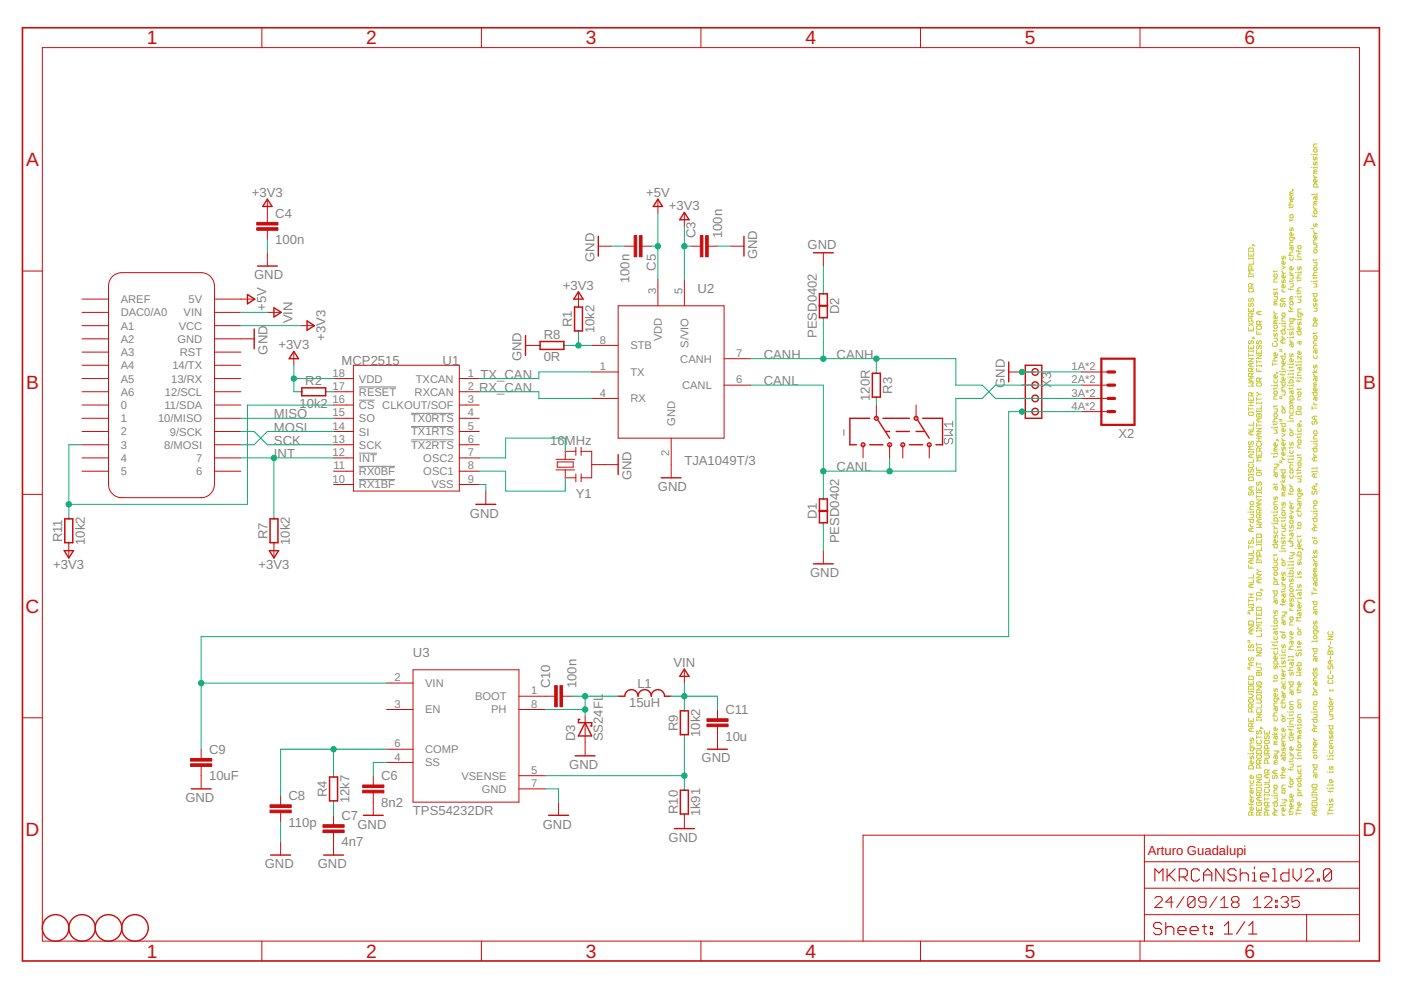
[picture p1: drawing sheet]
<svg xmlns="http://www.w3.org/2000/svg" width="297mm" height="210mm" viewBox="0 0 297 210" stroke-linecap="round" stroke-linejoin="round" font-family="sans-serif">
<defs><g id="words">
<g font-size="4.1" fill="#c90d0c">
<text x="31.1" y="9.4">1</text>
<text x="77.7" y="9.4">2</text>
<text x="124.2" y="9.4">3</text>
<text x="170.8" y="9.4">4</text>
<text x="217.3" y="9.4">5</text>
<text x="263.9" y="9.4">6</text>
<text x="5.5" y="35.2">A</text>
<text x="289" y="35.2">A</text>
<text x="5.5" y="82.6">B</text>
<text x="289" y="82.6">B</text>
<text x="5.4" y="129.9">C</text>
<text x="288.9" y="129.9">C</text>
<text x="5.4" y="177.3">D</text>
<text x="288.9" y="177.3">D</text>
<text x="31.1" y="203.1">1</text>
<text x="77.7" y="203.1">2</text>
<text x="124.2" y="203.1">3</text>
<text x="170.8" y="203.1">4</text>
<text x="217.3" y="203.1">5</text>
<text x="263.9" y="203.1">6</text>
</g>
<g font-size="2.8" fill="#808080">
<text x="53.4" y="41.8">+3V3</text>
<text x="137" y="41.8">+5V</text>
<text x="58.4" y="46.2">C4</text>
<text x="141.8" y="44.6">+3V3</text>
<text x="58.4" y="51.8">100n</text>
<text x="147.5" y="50.5" transform="rotate(-90 147.5 50.5)">C3</text>
<text x="153.1" y="50.5" transform="rotate(-90 153.1 50.5)">100n</text>
<text x="171.2" y="52.8">GND</text>
<text x="53.9" y="59.2">GND</text>
<text x="126" y="55.5" transform="rotate(-90 126 55.5)">GND</text>
<text x="139.1" y="57.4" transform="rotate(-90 139.1 57.4)">C5</text>
<text x="160.5" y="55" transform="rotate(-90 160.5 55)">GND</text>
<text x="56.4" y="65.9" transform="rotate(-90 56.4 65.9)">+5V</text>
<text x="119.4" y="61.5">+3V3</text>
<text x="133.5" y="60" transform="rotate(-90 133.5 60)">100n</text>
<text x="147.9" y="62">U2</text>
<text x="62" y="68.5" transform="rotate(-90 62 68.5)">VIN</text>
<text x="115.3" y="71.8">R8</text>
<text x="121.2" y="69.4" transform="rotate(-90 121.2 69.4)">R1</text>
<text x="126" y="70.6" transform="rotate(-90 126 70.6)">10k2</text>
<text x="173.2" y="71.7" transform="rotate(-90 173.2 71.7)">PESD0402</text>
<text x="177.9" y="66.6" transform="rotate(-90 177.9 66.6)">D2</text>
<text x="56.7" y="75.2" transform="rotate(-90 56.7 75.2)">GND</text>
<text x="59" y="74.1">+3V3</text>
<text x="69" y="72.3" transform="rotate(-90 69 72.3)">+3V3</text>
<text x="72.4" y="77.5">MCP2515</text>
<text x="93.9" y="77.5">U1</text>
<text x="110.6" y="76.6" transform="rotate(-90 110.6 76.6)">GND</text>
<text x="115.3" y="76.6">0R</text>
<text x="161.9" y="76.1">CANH</text>
<text x="177.4" y="76.1">CANH</text>
<text x="64.7" y="81.7">R2</text>
<text x="101.6" y="83.1">RX_CAN</text>
<text x="101.9" y="80.3">TX_CAN</text>
<text x="161.9" y="81.7">CANL</text>
<text x="189.2" y="83.4" transform="rotate(-90 189.2 83.4)">R3</text>
<text x="213" y="82.2" transform="rotate(-90 213 82.2)">GND</text>
<text x="222.9" y="82.2" transform="rotate(-90 222.9 82.2)">X3</text>
<text x="58.1" y="88.7">MISO</text>
<text x="63.5" y="86.4">10k2</text>
<text x="184.4" y="85" transform="rotate(-90 184.4 85)">120R</text>
<text x="58.1" y="91.5">MOSI</text>
<text x="58.1" y="94.3">SCK</text>
<text x="116.7" y="94.3">16MHz</text>
<text x="237.1" y="92.9">X2</text>
<text x="58.1" y="97.1">I</text>
<text x="58.9" y="97.1">NT</text>
<text x="133.9" y="101.9" transform="rotate(-90 133.9 101.9)">GND</text>
<text x="145.1" y="98.5">TJA1049T/3</text>
<text x="177.4" y="99.9">CANL</text>
<text x="122.1" y="105.5">Y1</text>
<text x="139.5" y="104.1">GND</text>
<text x="99.6" y="109.7">GND</text>
<text x="173.2" y="110.1" transform="rotate(-90 173.2 110.1)">D1</text>
<text x="13.2" y="115" transform="rotate(-90 13.2 115)">R11</text>
<text x="18" y="115.5" transform="rotate(-90 18 115.5)">10k2</text>
<text x="56.7" y="114.3" transform="rotate(-90 56.7 114.3)">R7</text>
<text x="61.5" y="115.5" transform="rotate(-90 61.5 115.5)">10k2</text>
<text x="177.9" y="115.2" transform="rotate(-90 177.9 115.2)">PESD0402</text>
<text x="11.3" y="120.7">+3V3</text>
<text x="54.8" y="120.7">+3V3</text>
<text x="171.8" y="122.4">GND</text>
<text x="87.6" y="139.2">U3</text>
<text x="142.8" y="141.4">VIN</text>
<text x="116.6" y="145.9" transform="rotate(-90 116.6 145.9)">C10</text>
<text x="122.2" y="145.9" transform="rotate(-90 122.2 145.9)">100n</text>
<text x="133.4" y="150">15uH</text>
<text x="135.1" y="145.8">L1</text>
<text x="143.7" y="155" transform="rotate(-90 143.7 155)">R9</text>
<text x="153.8" y="151.4">C11</text>
<text x="44.3" y="159.8">C9</text>
<text x="121.9" y="157.2" transform="rotate(-90 121.9 157.2)">D3</text>
<text x="127.8" y="157.2" transform="rotate(-90 127.8 157.2)">SS24FL</text>
<text x="148.5" y="156.2" transform="rotate(-90 148.5 156.2)">10k2</text>
<text x="148.8" y="161.7">GND</text>
<text x="153.8" y="157">10u</text>
<text x="44.3" y="165.4">10uF</text>
<text x="80.8" y="165.4">C6</text>
<text x="120.7" y="163.1">GND</text>
<text x="39.3" y="170.1">GND</text>
<text x="61.2" y="169.7">C8</text>
<text x="69.3" y="169" transform="rotate(-90 69.3 169)">R4</text>
<text x="72.4" y="173.9">C7</text>
<text x="74.1" y="170.3" transform="rotate(-90 74.1 170.3)">12k7</text>
<text x="80.8" y="171.1">8n2</text>
<text x="87.6" y="172.9">TPS54232DR</text>
<text x="143.7" y="172.6" transform="rotate(-90 143.7 172.6)">R10</text>
<text x="148.5" y="173.1" transform="rotate(-90 148.5 173.1)">1k91</text>
<text x="61.2" y="175.3">110p</text>
<text x="72.4" y="179.5">4n7</text>
<text x="75.8" y="175.7">GND</text>
<text x="115.1" y="175.7">GND</text>
<text x="141.7" y="178.5">GND</text>
<text x="56.1" y="184.1">GND</text>
<text x="67.4" y="184.1">GND</text>
</g>
<text font-size="2.8" fill="#c90d0c" x="243.3" y="181.3">Arturo Guadalupi</text>
<g font-size="2.4" fill="#808080">
<text x="25.6" y="64.3">AREF</text>
<text x="40" y="64.3">5V</text>
<text x="139.1" y="62.2" transform="rotate(-90 139.1 62.2)">3</text>
<text x="144.7" y="62.2" transform="rotate(-90 144.7 62.2)">5</text>
<text x="25.6" y="69.9">A1</text>
<text x="25.6" y="67.1">DAC0/A0</text>
<text x="37.9" y="69.9">VCC</text>
<text x="38.9" y="67.1">VIN</text>
<text x="25.6" y="75.5">A3</text>
<text x="25.6" y="72.7">A2</text>
<text x="37.6" y="72.7">GND</text>
<text x="38.1" y="75.5">RST</text>
<text x="127.2" y="72.9">8</text>
<text x="133.6" y="74.1">STB</text>
<text x="140.3" y="72.4" transform="rotate(-90 140.3 72.4)">VDD</text>
<text x="144.2" y="76.9">CANH</text>
<text x="146" y="73.7" transform="rotate(-90 146 73.7)">S/VIO</text>
<text x="156.1" y="75.7">7</text>
<text x="25.6" y="81.1">A5</text>
<text x="25.6" y="78.3">A4</text>
<text x="25.6" y="83.9">A6</text>
<text x="35" y="83.9">12/SCL</text>
<text x="36.3" y="81.1">13/RX</text>
<text x="36.5" y="78.3">14/TX</text>
<text x="70.5" y="82.7">17</text>
<text x="70.5" y="79.9">18</text>
<text x="76.1" y="83.9">RESET</text>
<text x="76.1" y="81.1">VDD</text>
<text x="87.9" y="83.9">RXCAN</text>
<text x="88.2" y="81.1">TXCAN</text>
<text x="99.2" y="82.7">2</text>
<text x="99.2" y="79.9">1</text>
<text x="127.2" y="78.5">1</text>
<text x="133.6" y="79.7">TX</text>
<text x="144.6" y="82.5">CANL</text>
<text x="156.1" y="81.3">6</text>
<text x="227.2" y="78.5">1A*2</text>
<text x="227.2" y="81.3">2A*2</text>
<text x="25.6" y="86.7">0</text>
<text x="25.6" y="89.5">1</text>
<text x="33.5" y="89.5">10/MISO</text>
<text x="34.9" y="86.7">11/SDA</text>
<text x="70.5" y="85.5">16</text>
<text x="70.5" y="88.3">15</text>
<text x="76.1" y="86.7">CS</text>
<text x="76.1" y="89.5">SO</text>
<text x="81.1" y="86.7">CLKOUT/SOF</text>
<text x="87.2" y="89.5">TX0RTS</text>
<text x="99.2" y="88.3">4</text>
<text x="99.2" y="85.5">3</text>
<text x="127.2" y="84.1">4</text>
<text x="133.6" y="85.3">RX</text>
<text x="227.2" y="84.1">3A*2</text>
<text x="227.2" y="86.9">4A*2</text>
<text x="25.6" y="92.3">2</text>
<text x="25.6" y="95.1">3</text>
<text x="34.8" y="95.1">8/MOSI</text>
<text x="36" y="92.3">9/SCK</text>
<text x="70.5" y="93.9">13</text>
<text x="70.5" y="91.1">14</text>
<text x="76.1" y="95.1">SCK</text>
<text x="76.1" y="92.3">SI</text>
<text x="87.2" y="92.3">TX1RTS</text>
<text x="87.2" y="95.1">TX2RTS</text>
<text x="99.2" y="91.1">5</text>
<text x="99.2" y="93.9">6</text>
<text x="143.1" y="90.3" transform="rotate(-90 143.1 90.3)">GND</text>
<text x="25.6" y="97.9">4</text>
<text x="25.6" y="100.7">5</text>
<text x="41.6" y="98">7</text>
<text x="41.6" y="100.8">6</text>
<text x="70.5" y="96.7">12</text>
<text x="70.7" y="99.5">11</text>
<text x="76.1" y="98">INT</text>
<text x="76.1" y="100.8">RX0BF</text>
<text x="89.8" y="100.7">OSC1</text>
<text x="89.8" y="97.9">OSC2</text>
<text x="99.2" y="99.5">8</text>
<text x="99.2" y="96.7">7</text>
<text x="141.9" y="96.8" transform="rotate(-90 141.9 96.8)">2</text>
<text x="70.5" y="102.3">10</text>
<text x="76.1" y="103.6">RX1BF</text>
<text x="91.5" y="103.6">VSS</text>
<text x="99.2" y="102.3">9</text>
<text x="83.7" y="144.4">2</text>
<text x="90.1" y="145.7">VIN</text>
<text x="100.7" y="148.5">BOOT</text>
<text x="112.6" y="147.2">1</text>
<text x="83.7" y="150">3</text>
<text x="90.1" y="151.3">EN</text>
<text x="104.1" y="151.3">PH</text>
<text x="112.6" y="150">8</text>
<text x="83.7" y="158.5">6</text>
<text x="83.7" y="161.3">4</text>
<text x="90.1" y="159.7">COMP</text>
<text x="90.1" y="162.5">SS</text>
<text x="97.8" y="165.3">VSENSE</text>
<text x="112.6" y="164.1">5</text>
<text x="112.6" y="166.9">7</text>
<text x="102.2" y="168.1">GND</text>
</g>
</g></defs>
<g fill="none" stroke="#c8c832" stroke-width=".21">
<path d="M278 35.5h.2M278 32.8h.2M278.5 33.3v.5l.2 .2 .2-.2 .1-.5 .2 .2v.5M278.5 34.3v.5l.2 .2 .2-.2v-.3l.1-.2 .2 .2v.5M278.5 31.7l.2-.1h.3l.2 .1v.4l-.5 .2-.2-.2zM278.5 37.1l.4 .5M278.5 37.6h.7M278.7 36.4l-.2 .3h.7M278.7 36.4h.5M279.2 38.1v.4l-.2 .1h-.3l-.2-.1v-.4l.4-.2v.7M279.2 32.6v.3M279.2 35.3v.4"/>
<path d="M279.2 39.7v-.6l-.2-.1h-.3l-.2 .1v.6h1.1M279.2 30.5h-.5l-.2 .2v.5h.7M279.2 32.8h-.7v.1M279.2 35.5h-.7v.2M279.2 36h-.5l-.2 .2 .2 .2M264.7 53.6v.7h1v-.7M264.7 54.7v.3M264.7 58.4v.4M264.7 58.6h1M264.7 54.8h1M264.9 52.6h.7l.1 .1v.6h-1v-.6zM265.2 54v.3"/>
<path d="M265.4 57.1v-.6l-.2-.1h-.3l-.2 .1v.6h1M265.6 51.9h.1v.2h-.1zM265.7 54.7v.3M265.7 55.3v.7h-1M265.7 58.4v.4M265.7 57.4h-1l.3 .3-.3 .4h1M265.7 51.9l.4 .3M270.1 57.4v.3M270.3 58.1h.3l.2 .2v.3l-.2 .2h-.3l-.2-.2v-.3zM270.8 59.1h-.5l-.2 .2v.5h.7M270.8 57.4l-.2 .2h-.7M271.8 54.3v.5l.2 .2 .1-.2 .2-.5 .2 .2v.5"/>
<path d="M271.8 57.4l.3 .5M271.8 59.3v.5l.2 .2 .1-.2 .2-.5 .2 .2v.5M271.8 57.9h.7M271.8 56.4l.7 .3-.7 .4M272.5 55.5v.4l-.2 .1h-.3l-.2-.1v-.4l.3-.2v.7M272.5 58.4v.4l-.2 .1h-.3l-.2-.1v-.4l.3-.1v.6M273.1 54.1h1.1M273.1 43.5h1.1M273.5 54.5v.5l.1 .2h.4l.2-.2v-.5M273.5 58.1h.7M273.5 43.8v.3M273.5 46.5v.4"/>
<path d="M273.5 48.3v.5l.1 .2 .4-.7 .2 .2v.5M273.5 57.6l.3 .5M273.5 59.5v.3M273.5 58.4h.7v.5l-.2 .2h-.5M273.6 41l-.1 .4h.7M273.6 45.5h.4l.2 .2v.3l-.2 .2h-.4l-.1-.2zM273.6 41h.6M273.8 52.4v.5l.2 .2 .2-.2v-.5h-.6l-.1 .2v.3M274 40.2h.2v.1h-.2zM274.2 56.7v.4l-.2 .1h-.4l-.1-.1v-.4l.3-.2v.7M274.2 50.3v.6l-.2 .1h-.4l-.1-.1v-.6h.8l.2 .4M274.2 51.4h-.6l-.1 .1v.6h.7"/>
<path d="M274.2 41.9v.3l-.2 .2h-.4l-.1-.2v-.3l.3-.2v.7M274.2 42.8h-.6l-.1 .1v.4l.1 .2M274.2 49.5v.3l-.2 .2h-.4l-.1-.2v-.3l.3-.2v.7M274.2 53.4h-.6l-.1 .2v.4l.1 .1M274.2 59.5l-.2 .1h-.7M274.2 46.5l-.2 .2h-.7M274.2 43.8l-.2 .2h-.7M274.2 40.7h-.6l-.1 .2 .1 .1M274.6 57.7h.2M274.6 55h.2M274.8 53.1l.2 .2h.8M274.8 58.9h1"/>
<path d="M275.2 52.2l.1-.1h.4l.1 .1v.4l-.1 .1h-.4l-.1-.1zM275.2 56.5v.6l.1 .1 .2-.1v-.4l.2-.2 .1 .2v.5M275.2 59.3v.3M275.3 53.1v.3M275.8 58.3h-.5l-.1 .1v.4l.1 .1M275.8 53.8h-.5l-.1 .2v.5h.6M275.8 55h-.6v.2M275.8 57.7h-.6v.2M275.8 54.8v.4M275.8 57.6v.3M275.8 59.3l-.1 .2h-.7M278 59.6h.2"/>
<path d="M278 48.5h.4l.1 .1M278.2 58.4h1M278.2 45.7l.2 .2h.8M278.5 51.9h.5l.2 .2-.2 .1 .2 .2-.2 .2h-.5M278.5 55.7h.7v.5l-.2 .2h-.5M278.5 47.4v.5l.2 .2 .2-.5 .1-.2 .2 .2v.5M278.5 44.8l.2-.1h.3l.2 .1v.4l-.5 .1-.2-.1zM278.5 43.8l.4 .5M278.5 49l.4 .5M278.5 55v.3M278.5 58.8v.3M278.5 49.5h.7"/>
<path d="M278.5 44.3h.7M278.7 56.7h.3l.2 .2v.3l-.2 .2h-.3l-.2-.2zM278.7 43.1l-.2 .4h.7M278.7 45.7v.3M278.7 52.9h.3l.2 .2v.3l-.2 .2h-.3l-.2-.2zM278.7 43.1h.5M278.9 41.7v.5l.1 .2 .2-.2v-.5h-.5l-.2 .2v.3M279.2 57.7h-.5l-.2 .2v.4l.2 .1M279.2 58.8l-.2 .1h-.6M279.2 59.6h-.7v.2M279.2 55l-.2 .2h-.6M279.2 42.8h-.5l-.2 .1 .2 .2"/>
<path d="M279.2 41.2h-1v.2M279.2 50v.3l-.2 .2h-.3l-.2-.5 .4-.2v.7M279.2 41v.4M279.2 59.5v.3M279.2 50.9h-.5l-.2 .1v.5h.7M264.7 65.3v.7h1v-.7M264.7 69.5v.6h1v-.6M264.7 73.3v.7h1v-.7M264.7 74.3v.3M264.7 75v.7M264.7 76h1l-1 .7h1M264.7 75.3h1"/>
<path d="M264.7 74.5h1M264.7 68.4l1 .7M264.9 61.2h.7l.1 .2v.3l-.1 .2h-.7l-.2-.2v-.3zM264.9 63.3l-.2 .1v.4l.2 .1 .3-.1v-.4l.2-.1 .3 .1v.4l-.1 .1M264.9 64.3l-.2 .2v.3l.2 .2 .3-.2v-.3l.2-.2 .3 .2v.3l-.1 .2M264.9 72.2l-.2 .2 .2 .5 .3-.2v-.3l.2-.2 .3 .2-.1 .5M265.2 65.7v.3M265.2 69.8v.3M265.2 73.6v.4M265.2 77v.7M265.4 60.9v-.6l-.2-.1h-.3l-.2 .1v.6h1M265.4 67.1v-.6l-.2-.1h-.3l-.2 .1v.6h1"/>
<path d="M265.4 68.1v-.5l-.2-.2h-.3l-.2 .2v.5h1M265.4 78.8v-.5l-.2-.2h-.3l-.2 .2v.5h1M265.4 79.8v-.5l-.2-.2h-.3l-.2 .2v.5h1M265.6 71.5h.1v.2h-.1zM265.7 74.3v.3M265.7 79.1l-.3 .4M265.7 78.1l-.3 .3M265.7 77h-.7l-.3 .4 .3 .3h.7M265.7 71.5l.4 .4M265.7 68.4l-1 .7M265.7 66.4l-.3 .3M265.7 60.2l-.3 .3"/>
<path d="M266.4 78.1v.7h1M266.4 76.7h1M266.4 75.3h1l-1 .7h1M266.4 70.1v.7h1M266.4 74.3v.7h1v-.7M266.4 76.3v.7M266.4 77.4v.3M266.4 77.6h1M266.6 73.3l-.2 .1 .2 .6 .3-.2v-.4l.2-.1 .3 .1v.4l-.1 .2M266.6 72.2l-.2 .2 .2 .5 .3-.2v-.3l.2-.2 .3 .2v.3l-.1 .2M266.6 69.1h.7l.1 .2v.3l-.1 .2h-.7l-.2-.2zM266.9 66v.7"/>
<path d="M266.9 70.5v.3M266.9 74.6v.4M266.9 78.4v.4M267.1 68.8v-.5l-.2-.2h-.3l-.2 .2v.5h1M267.4 66h-.7l-.3 .4 .3 .3h.7M267.4 77.4v.3M267.4 68.1l-.3 .3M269.8 76.9v.7M269.8 77.2h1M269.8 76.5h1M269.9 72.7l-.1 .2v.4l.1 .1h.7l.2-.1-.2-.6M270.1 71.7h.7v.5l-.2 .2h-.5"/>
<path d="M270.1 70.7v.5l.2 .2 .3-.7 .2 .1v.6M270.1 61.2v.3M270.1 61.9v.5l.2 .2 .3-.7 .2 .2v.5M270.1 66l.3 .5M270.1 70v.3M270.1 62.9h.7v.5l-.2 .2h-.5M270.1 66.5h.7M270.3 64.3h.5M270.3 64.3l-.2 .3h.7M270.3 68.3l-.2 .3h.7M270.3 68.9h.3l.2 .2v.4l-.2 .1h-.3l-.2-.1v-.4zM270.3 68.3h.5"/>
<path d="M270.6 79h.2v.1h-.2zM270.8 79.6l-.2 .6h-.3l-.2-.6 .3-.1v.7M270.8 67.1v.3l-.2 .2h-.3l-.2-.2v-.3l.3-.2v.7M270.8 70l-.2 .1h-.7M270.8 63.9h-.5l-.2 .2 .2 .2M270.8 75v.3l-.2 .2h-.3l-.2-.2v-.3l.3-.2v.7M270.8 75.8h-.5l-.2 .2 .2 .5M270.8 67.9h-.5l-.2 .2 .2 .2M270.8 61.2l-.2 .2h-.7M271.3 78.8h.1M271.3 74.5l.5 .1M271.3 68.6h.1"/>
<path d="M271.3 74.1l.5 .2M271.4 70.1h1.1v.6l-.2 .1h-.3l-.2-.1v-.6M271.4 79.3l.2 .2h.9M271.4 75.5h1.1v.5l-.2 .2h-.3l-.2-.2v-.5M271.6 64.3l-.2 .2v.3l.2 .2 .4-.2v-.3l.1-.2 .4 .2v.3l-.2 .2M271.8 71.7h.7M271.8 61.9h.7M271.8 69.1h.7v.5l-.2 .2h-.5M271.8 61.4l.3 .5M271.8 71.2l.3 .5M272 66.4h.3l.2 .1v.4l-.2 .2h-.3l-.2-.2v-.4zM272 63.3v.6"/>
<path d="M272 72.1v.6M272 79.3v.3M272.3 75h.2v.1h-.2zM272.5 78.8h-.7v.2M272.5 67.4h-.5l-.2 .2v.5h.7M272.5 63.3h-.7l-.4 .3 .4 .3h.7M272.5 77.6h-.5l-.2 .1v.6h.7M272.5 76.7v.3l-.2 .2h-.3l-.2-.2v-.3l.3-.2v.7M272.5 68.6h-.7v.2M272.5 60.5v.4l-.2 .1h-.3l-.2-.1v-.4l.3-.2v.7M272.5 68.4v.4M272.5 78.6v.4"/>
<path d="M272.5 72.1h-.7l-.4 .3 .4 .3h.7M273 69.8h.1M273 77.2h.1M273 80h.1M273 78.6h.1M273 71.5h.1M273.1 65.8l.2 .2h.9M273.1 61.2l.2 .2h.9M273.5 75v.5l.1 .2 .4-.7 .2 .1v.6M273.5 60.2h.7v.5l-.2 .2h-.5M273.5 65l.3 .5M273.5 70.3v.5l.1 .2 .4-.7 .2 .2v.5"/>
<path d="M273.5 72.1l.3 .5M273.5 77.7v.4M273.5 72.6h.7M273.5 65.5h.7M273.6 63.9h.4l.2 .2v.4l-.2 .1h-.4l-.1-.1v-.4zM273.6 63.3h.6M273.6 63.3l-.1 .3h.7M273.6 61.2v.3M273.6 65.8v.4M273.8 72.9v.5l.2 .2 .2-.2v-.5h-.6l-.1 .5M274.2 76.2v.3l-.2 .2h-.4l-.1-.2v-.3l.3-.2v.7M274.2 69.8h-.7v.2"/>
<path d="M274.2 77.2h-.7v.2M274.2 68.6h-.6l-.1 .2v.5h.7M274.2 67.6v.5l-.2 .2h-.4l-.1-.2v-.5h.8l.2 .3M274.2 62.9h-.6l-.1 .2 .1 .2M274.2 80h-.7v.2M274.2 71.5h-.7v.2M274.2 78.6h-.7v.2M274.2 69.6v.4M274.2 71.4v.3M274.2 77v.4M274.2 78.4v.4M274.2 79.1v.4"/>
<path d="M274.2 79.8v.4M274.2 79.3h-1.1v.2M274.2 77.7l-.2 .2h-.7M274.6 76.7h.2M274.6 62.9h.2M274.6 67.7h.2M274.8 70.3h1v.5l-.1 .2h-.4l-.1-.2v-.5M274.8 61.7h1M275.2 62.1v.3M275.2 68.3v.5l.1 .1 .4-.6 .1 .1v.5M275.2 63.4h.5l.1 .2-.1 .2 .1 .1-.1 .2h-.5M275.5 72.4v.5l.2 .2 .1-.2v-.5h-.5l-.1 .2v.3"/>
<path d="M275.5 77.9v.5l.2 .2 .1-.2v-.5h-.5l-.1 .2v.3M275.8 76.7h-.6v.2M275.8 74.6v.4l-.1 .1h-.4l-.1-.1v-.4l.3-.1v.6M275.8 62.9h-.6v.2M275.8 61h-.5l-.1 .2 .1 .5M275.8 69.5v.3l-.1 .2h-.4l-.1-.2v-.3l.3-.2v.7M275.8 65.5h-.5l-.1 .2v.5h.6M275.8 77.4h-1v.2M275.8 66.5v.6l-.1 .1h-.4l-.1-.1v-.6h.8l.2 .4M275.8 67.7h-.6v.2M275.8 75.5v.7l-.6-.7v.7M275.8 78.9h-.5l-.1 .2v.5h.6"/>
<path d="M275.8 62.7v.4M275.8 67.6v.3M275.8 76.5v.4M275.8 77.2v.4M275.8 80v.3M275.8 62.1l-.1 .1h-.7M278.2 69.1h1v-.5l-.5-.2-.2 .2v.5M278.2 79h1M278.2 62.2h1v.5l-.2 .2h-.3l-.2-.2v-.5M278.5 79.8h.7M278.5 75.3v.5l.2 .2 .5-.2v-.5M278.5 65.3h.7v.5l-.2 .2h-.5"/>
<path d="M278.5 60.2h.5l.2 .1-.2 .2 .2 .2-.2 .2h-.5M278.5 77.4v.5l.2 .2 .2-.2v-.3l.1-.2 .2 .2v.5M278.5 79.3l.4 .5M278.5 64.3v.5l.2 .2 .3-.7 .2 .2v.5M278.5 71.4l.2-.2h.3l.2 .2v.3l-.5 .2-.2-.2zM278.5 70.5v.3M278.5 78.4l.4 .6 .3-.6M278.9 74.3v.5l.1 .2 .2-.2v-.5h-.5l-.2 .2v.3M279.2 73.3h-.5l-.2 .1v.6h.7M279.2 72.2h-.5l-.2 .2v.5h.7M279.2 67.6v.3l-.2 .2h-.3l-.2-.2v-.3l.4-.2v.7M279.2 63.4v.4l-.2 .1h-.3l-.2-.1v-.4l.4-.1v.6"/>
<path d="M279.2 70.5l-.2 .2h-.6M264.7 84.3v.7h1v-.7M264.7 86.3v.7M264.7 95.7v.3M264.7 95.8h1M264.7 86.7h1M264.7 86h1M264.7 85.3h1M264.7 81.2h1l-.3 .3 .3 .4h-1M264.9 87.4h.7l.1 .1v.4l-.1 .2h-.7l-.2-.2v-.4zM264.9 93.6l-.2 .1v.4l.2 .2 .3-.2v-.4l.2-.1 .3 .1v.4l-.1 .2M264.9 98.4l-.2 .2v.3l.2 .2h.7l.1-.2v-.3l-.1-.2"/>
<path d="M264.9 99.4l-.2 .2v.4l.2 .1 .3-.1v-.4l.2-.2 .3 .2v.4l-.1 .1M265.2 80.1v.7M265.2 84.6v.4M265.2 85.3v.7M265.2 91.5v.7M265.2 96.3v.7M265.4 83.9v-.5l-.2-.2h-.3l-.2 .2v.5h1M265.7 89.5v.6h-1M265.7 90.5v.7h-1M265.7 95.7v.3M265.7 97.4v.7h-1M265.7 96.3h-.7l-.3 .4 .3 .3h.7"/>
<path d="M265.7 94.6h-1l.3 .4-.3 .3h1M265.7 91.5h-.7l-.3 .4 .3 .3h.7M265.7 83.2l-.3 .4M265.7 80.1h-.7l-.3 .4 .3 .3h.7M266.4 93.6h1M266.4 90.8h1l-1 .7h1M266.4 90.1h1M266.4 83.2l.5 .4M266.4 81.3l.2-.1h.7l.1 .1v.4l-.1 .2h-.7l-.2-.2zM266.4 84.3v.7M266.4 85.3v.4M266.4 87v.4"/>
<path d="M266.4 89.8v.7M266.4 96v.7h1v-.7M266.4 99.1v.7h1M266.4 92.9h1M266.4 87.2h1M266.4 85.5h1M266.4 84.6h1M266.6 93.9l-.2 .2v.3l.2 .2h.7l.1-.2v-.3l-.1-.2M266.6 87.7l.3 .2 .4-.2 .1 .2v.5h-1v-.5zM266.9 83.6l-.5 .3M266.9 87.9v.5M266.9 88.8v.7"/>
<path d="M266.9 91.9v.7M266.9 92.9v.7M266.9 96.4v.3M266.9 99.4v.4M266.9 83.6h.5M267.1 80.8v-.5l-.2-.2h-.3l-.2 .2v.5h1M267.1 95.7v-.6l-.2-.1h-.3l-.2 .1v.6h1M267.4 97h-1l.3 .4-.3 .3h1M267.4 86v.7h-1M267.4 85.3v.4M267.4 87v.4M267.4 95l-.3 .3"/>
<path d="M267.4 91.9h-.7l-.3 .3 .3 .4h.7M267.4 88.8h-.7l-.3 .3 .3 .4h.7M267.4 80.1l-.3 .4M269.6 96.2h.2M269.6 90.7h.2M269.6 81.7h.2M269.8 89.5h1M270.1 91.2h.5l.2 .1-.2 .2 .2 .2-.2 .2h-.5M270.1 86.7h.7v.5l-.2 .2h-.5M270.1 80.5v.5l.2 .2h.3l.2-.2v-.5M270.1 83.1l.2-.2h.3l.2 .2v.3l-.2 .2h-.3l-.2-.2zM270.1 82.2v.3"/>
<path d="M270.1 86v.4M270.1 89.8v.3M270.1 96.7v.3M270.1 98.4h.9l.1 .3M270.3 95.3h.5M270.3 95.3l-.2 .4h.7M270.3 87.7h.3l.2 .2v.3l-.2 .2h-.3l-.2-.2zM270.6 93.2h.2v.2h-.2zM270.8 99.4h-.5l-.2 .2v.5h.7M270.8 98.4v.5l-.2 .2h-.5M270.8 94.1v.3l-.2 .2h-.3l-.2-.2v-.3l.3-.2v.7M270.8 95h-.5l-.2 .1 .2 .2"/>
<path d="M270.8 88.8h-.5l-.2 .1v.4l.2 .2M270.8 83.9h-.5l-.2 .2v.5h.7M270.8 81.7h-.7v.2M270.8 90.7h-.7v.1M270.8 96.2h-.7v.2M270.8 81.5v.4M270.8 90.5v.3M270.8 96v.4M270.8 96.7l-.2 .2h-.7M270.8 93.2l.3 .4M270.8 89.8l-.2 .2h-.7M270.8 86l-.2 .2h-.7"/>
<path d="M270.8 82.2l-.2 .2h-.7M271.3 98.1l.5 .1M271.3 97.7l.5 .2M271.3 89.3l.5 .2M271.3 88.9l.5 .2M271.3 84.5l.5 .1M271.3 84.1l.5 .2M271.4 99.6h1.1v.5l-.2 .2h-.3l-.2-.2v-.5M271.4 81h1.1v.5l-.2 .2h-.3l-.2-.2v-.5M271.4 89.8h1.1v.5l-.2 .2h-.3l-.2-.2v-.5M271.8 93.4h.7M271.8 86l.3 .5"/>
<path d="M271.8 92.9l.3 .5M271.8 94.8v.5l.2 .2 .1-.2v-.3l.2-.2 .2 .2v.5M271.8 96.9l.3 .5M271.8 83.1h.7v.5l-.2 .2h-.5M271.8 97.4h.7M271.8 91.9l.7 .3-.7 .4M271.8 86.5h.7M272 86.9h.3l.2 .1-.2 .6h-.3l-.2-.2v-.4zM272.5 96v.4l-.2 .1h-.3l-.2-.1v-.4l.3-.2v.7M272.5 91v.4l-.2 .1h-.3l-.2-.1v-.4l.3-.2v.7M272.5 93.9v.4l-.2 .1h-.3l-.2-.1v-.4l.3-.2v.7M272.5 80.1v.4l-.2 .2h-.3l-.2-.2v-.4l.3-.1v.7"/>
<path d="M272.5 82h-.5l-.2 .2v.5h.7M273 96.7h.1M273 81.7h.1M273 89.3h.1M273.1 97.9l.2 .2h.9M273.1 81.2h1.1v-.5l-.2-.2h-.4l-.1 .2v.5M273.5 86.2l.1-.2h.4l.2 .2v.3l-.2 .2h-.4l-.1-.2zM273.5 87v.5l.1 .2h.4l.2-.2v-.5M273.5 95.5v.5l.1 .2h.4l.2-.2v-.5M273.5 99.8l.1-.2h.4l.2 .2v.3l-.2 .2h-.4l-.1-.2zM273.5 82.2v.3M273.5 90.8l.3 .6"/>
<path d="M273.5 91.9l.1-.2h.4l.2 .2v.3l-.2 .2h-.4l-.1-.2zM273.5 93.7v.6l.1 .1 .4-.7 .2 .2v.5M273.5 94.8v.3M273.5 91.4h.7M273.6 85.3l-.1 .4h.7M273.6 85.3h.6M273.6 97.9v.3M273.8 82.9v.5l.2 .2 .2-.2v-.5h-.6l-.1 .2v.3M274.2 88.1h-.6l-.1 .1v.6h.7M274.2 85h-.6l-.1 .1 .1 .2M274.2 96.7h-.7v.2M274.2 94.8l-.2 .2h-.7"/>
<path d="M274.2 84.6v-.5l-.2-.2h-.4l-.1 .2v.5h1M274.2 82.2l-.2 .2h-.7M274.2 81.7h-.7v.2M274.2 97.4h-1.1v.2M274.2 89.3h-.7v.2M274.2 98.6h-.6l-.1 .1v.6h.7M274.2 81.5v.4M274.2 89.1v.4M274.2 96.5v.4M274.2 97.2v.4M274.6 80.1h.2M274.6 92h.2"/>
<path d="M274.8 80.7l.2 .1h.8M274.8 99.8h1M274.8 87.4l.2-.2h.7l.1 .2v.5h-1zM275.2 98.2l.1-.1h.4l.1 .1v.4l-.1 .2h-.4zM275.2 97h.6v.6l-.1 .1h-.5M275.2 83.2l.1-.1h.4l.1 .1v.4l-.1 .2h-.4l-.1-.2zM275.2 90.8v.6l.1 .1h.4l.1-.1v-.6M275.2 93.4l.1-.2h.4l.1 .2v.3l-.1 .2h-.4zM275.2 82.4v.3M275.2 92.5v.4M275.2 96.4v.3M275.3 86.2h.4l.1 .1v.4l-.1 .2h-.4l-.1-.2v-.4z"/>
<path d="M275.3 80.7v.3M275.7 89.3h.1v.2h-.1zM275.8 99.1h-.5l-.1 .2v.3l.1 .2M275.8 94.3h-.5l-.1 .1v.6h.6M275.8 80.1h-.6v.2M275.8 96.4l-.1 .1h-.7M275.8 90v.3l-.1 .2h-.4l-.1-.2v-.3l.3-.2v.7M275.8 84.1h-.5l-.1 .2v.5h.6M275.8 92h-.6v.2M275.8 91.9v.3M275.8 92.5l-.1 .2h-.7M275.8 82.4l-.1 .1h-.7"/>
<path d="M278 93.6h.2M278.2 95.1h1v.6l-.5 .1-.2-.1v-.6M278.2 83.2h1v.6l-.2 .1h-.3l-.2-.1v-.6M278.2 86.5h1M278.2 86.2v.7M278.4 89.3l-.2 .2v.3l.3 .2 .2-.2v-.3l.3-.2 .2 .2v.3l-.2 .2M278.5 96.7h.7M278.5 94.1h.7v.5l-.2 .2h-.5M278.5 85.3l.4 .5M278.5 96.2l.4 .5M278.5 85.8h.7M278.7 81.5l-.2 .4h.7"/>
<path d="M278.7 91.3h.3l.2 .2v.4l-.2 .1h-.3l-.2-.1zM278.7 88.2v.7M278.7 97v.7M278.7 81.5h.5M278.9 80.1v.6l.1 .1 .2-.1v-.6h-.5l-.2 .6M278.9 84.3v.5l.1 .2 .2-.2v-.5h-.5l-.2 .2v.3M279.2 97h-.7l-.3 .4 .3 .3h.7M279.2 93.6h-.7v.2M279.2 81.2h-.5l-.2 .1 .2 .2M279.2 82.4v.3l-.2 .2h-.3l-.2-.2v-.3l.4-.2v.7M279.2 88.2h-.7l-.3 .4 .3 .3h.7M279.2 99.3h-1v.1"/>
<path d="M279.2 92.4h-.5l-.2 .1v.6h.7M279.2 100h-1v.1M279.2 93.4v.4M279.2 99.1v.3M279.2 99.8v.3M264.5 108.6h.2M264.7 100.5v.3M264.7 115.6v.7M264.7 119.8v.7h1M264.7 110.1h1v.5l-.1 .2h-.4l-.2-.2v-.5M264.7 117.7h.9l.1 .2v.3l-.1 .2h-.9M264.7 116h1"/>
<path d="M264.7 100.6h1M264.9 101.2h.7l.1 .1v.6h-1v-.6zM264.9 104.3l-.2 .1 .2 .6 .3-.2v-.4l.2-.1 .3 .1-.1 .6M264.9 114.6l-.2 .2v.3l.2 .2 .3-.2v-.3l.2-.2 .3 .2v.3l-.1 .2M265 106.5l.6-.2 .1 .2v.3l-.1 .2h-.4l-.2-.2zM265 109.1h.7v.5l-.1 .2h-.6M265 111.1v.2l.4 .4M265 111.7h.7M265.2 103.2v.7M265.2 112v.7M265.2 118.7v.7M265.6 114.1h.1v.2h-.1z"/>
<path d="M265.7 100.5v.3M265.7 108.4v.4M265.7 116.7v.7h-1M265.7 107.4h-.5l-.2 .1v.6h.7M265.7 108.6h-.7v.2M265.7 118.7h-.7l-.3 .4 .3 .3h.7M265.7 112h-.7l-.3 .4 .3 .3h.7M265.7 103.2h-.7l-.3 .4 .3 .3h.7M266.4 103.2v.7h1v-.7M266.4 104.3v.3M266.4 104.9v.7M266.4 114.3v.7h1v-.7"/>
<path d="M266.4 115.3v.3M266.4 119.1v.3M266.4 119.3h1M266.4 115.5h1M266.4 111.1h1l-.3 .4 .3 .3h-1M266.4 106h1l-1 .7h1M266.4 105.3h1M266.4 104.4h1M266.6 100.1h.7l.1 .2v.3l-.1 .2h-.7l-.2-.2v-.3zM266.6 102.2l-.2 .2v.3l.2 .2 .3-.2v-.3l.2-.2 .3 .2v.3l-.1 .2M266.6 113.2h.7l.1 .2v.5h-1v-.5zM266.9 103.6v.3"/>
<path d="M266.9 107v.7M266.9 110.1v.7M266.9 114.6v.4M267.1 117.7v-.5l-.2-.2h-.3l-.2 .2v.5h1M267.1 109.8v-.5l-.2-.2h-.3l-.2 .2v.5h1M267.1 108.8v-.6l-.2-.1h-.3l-.2 .1v.6h1M267.4 118h-1l.3 .4-.3 .3h1M267.4 110.1h-.7l-.3 .4 .3 .3h.7M267.4 107h-.7l-.3 .4 .3 .3h.7M267.4 104.3v.3M267.4 115.3v.3M267.4 116v.7h-1"/>
<path d="M267.4 119.1v.3M267.4 109.1l-.3 .3M267.4 108.1l-.3 .3M269.6 108.6h.2M269.6 111h.2M269.8 115.5h1v.5l-.2 .2h-.3l-.2-.2v-.5M270.1 112h.7M270.1 119.3h.7v.5l-.2 .2h-.5M270.1 102.6v.3M270.1 105.3v.5l.2 .2 .3-.7 .2 .2v.5M270.1 109.1v.3M270.1 111.5l.3 .5"/>
<path d="M270.1 112.4v.5l.2 .2h.3l.2-.2v-.5M270.1 113.4v.5l.2 .2 .3-.7 .2 .2v.5M270.1 117.5v.4M270.1 118.2v.5l.2 .2h.3l.2-.2v-.5M270.3 107.4h.3l.2 .1v.4l-.2 .2h-.3l-.2-.2zM270.4 103.2v.6l.2 .1 .2-.1v-.6h-.5l-.2 .2v.4M270.4 100.5v.5l.2 .2 .2-.2v-.5h-.5l-.2 .1v.4M270.8 117.5l-.2 .2h-.7M270.8 110.5v-.6l-.2-.1h-.3l-.2 .1v.6h1M270.8 108.6h-.7v.2M270.8 106.3h-.5l-.2 .2v.5h.7M270.8 111h-.7v.2"/>
<path d="M270.8 114.6v.4l-.2 .1h-.3l-.2-.1v-.4l.3-.2v.7M270.8 108.4v.4M270.8 110.8v.4M270.8 109.1l-.2 .2h-.7M270.8 102.6l-.2 .1h-.7M271.3 109.8h.1M271.3 116.8h.1M271.4 102.2h1.1M271.8 111v.5l.2 .2h.3l.2-.2v-.5M271.8 112h.7v.5l-.2 .2h-.5M271.8 106.5v.5l.2 .2 .3-.7 .2 .2v.5M271.8 118.9h.7"/>
<path d="M271.8 102.6l.3 .5M271.8 110.3v.3M271.8 113.1l.3 .5M271.8 113.9v.4M271.8 114.6v.5l.2 .2 .1-.2v-.3l.2-.2 .2 .2v.5M271.8 118.4l.3 .5M271.8 113.6h.7M271.8 103.1h.7M271.8 101.7l.3 .5 .4-.5M272 108.6h.3l.2 .2v.3l-.2 .2h-.3l-.2-.2zM272 119.3h.3l.2 .1v.4l-.2 .2h-.3l-.2-.2v-.4zM272 104.8l-.2 .3h.7"/>
<path d="M272 104.8h.5M272.1 103.4v.5l.2 .2 .2-.2v-.5h-.5l-.2 .2v.3M272.5 107.5h-.5l-.2 .2v.5h.7M272.5 113.9l-.2 .2h-.7M272.5 104.4h-.5l-.2 .2 .2 .2M272.5 109.8h-.7v.2M272.5 100.8l-.2 .5h-.3l-.2-.5 .3-.2v.7M272.5 110.3l-.2 .2h-.7M272.5 115.6h-.5l-.2 .2v.5h.7M272.5 116.8h-.7v.2M272.5 109.6v.4M272.5 116.7v.3"/>
<path d="M273 119.1h.1M273.1 104.6l.2 .2h.9M273.1 114.8h1.1M273.5 103.7l.1-.1h.4l.2 .1v.4l-.2 .2h-.4l-.1-.2zM273.5 103.2h.7M273.5 115.1h.5l.2 .2-.2 .2 .2 .1-.2 .2h-.5M273.5 110.5l.1-.2h.4l.2 .2v.3l-.2 .2h-.4l-.1-.2zM273.5 111.3v.5l.1 .2 .4-.7 .2 .2v.5M273.5 100.6v.6l.1 .1h.4l.2-.1v-.6M273.5 102.7l.3 .5M273.5 106.3l.3 .5M273.5 112.4v.3"/>
<path d="M273.5 118.2v.4M273.5 117.2h.8l.2 .3M273.5 108.2l.7 .4-.7 .3M273.5 106.8h.7M273.6 104.6v.4M273.8 113.1v.5l.2 .1 .2-.1v-.5h-.6l-.1 .1v.4M274.2 118.2l-.2 .2h-.7M274.2 107.4v.3l-.2 .2h-.4l-.1-.2v-.3l.3-.2v.7M274.2 114.1h-.6l-.1 .2 .1 .5M274.2 109.4l-.2 .6h-.4l-.1-.6 .3-.1v.7M274.2 119.1h-.7v.2M274.2 117.2v.5l-.2 .2h-.5"/>
<path d="M274.2 118.9v.4M274.2 119.6v.4M274.2 119.8h-1.1v.2M274.2 112.4l-.2 .1h-.7M274.6 116.3h.2M274.6 101h.2M274.8 117.7h1v-.5l-.1-.2h-.4l-.1 .2v.5M274.8 108.4h1M275.2 118h.6v.6l-.1 .1h-.5M275.2 111l.1-.2h.4l.1 .2v.3l-.1 .2h-.4l-.1-.2zM275.2 114.3v.5l.1 .2h.4l.1-.2v-.5M275.2 101.5h.5l.1 .2-.1 .2 .1 .1-.1 .2h-.5"/>
<path d="M275.2 116.3h.8l.2 .4M275.2 100.1v.4M275.2 108.7v.6l.1 .1h.4l.1-.1v-.6M275.2 111.8v.4M275.2 113.6v.3M275.2 119.1v.5l.1 .2 .2-.5 .2-.2 .1 .2v.5M275.5 106.7v.5l.2 .2 .1-.2v-.5h-.5l-.1 .1v.4M275.8 115.5l-.1 .5h-.4l-.1-.5 .3-.2v.7M275.8 111.8l-.1 .2h-.7M275.8 105.6h-.5l-.1 .2v.5h.6M275.8 103.7v.4l-.1 .2h-.4l-.1-.2v-.4l.3-.1v.7M275.8 107.7h-.5l-.1 .2v.3l.1 .2"/>
<path d="M275.8 104.6v.5l-.1 .2h-.4l-.1-.2v-.5h.8l.2 .4M275.8 100.1l-.1 .2h-.7M275.8 101h-.6v.2M275.8 100.8v.4M275.8 113.6l-.1 .1h-.7M278 108.4h.2M278.2 113.9l.2 .2h.8M278.2 109.9h1v.6l-.5 .1-.2-.1v-.6M278.2 118.2h1M278.4 104.1l-.2 .2v.3l.3 .2 .2-.2v-.3l.3-.2 .2 .2v.3l-.2 .2M278.5 114.8l.2-.2h.3l.2 .2v.3l-.5 .2-.2-.2zM278.5 119.1h.7"/>
<path d="M278.5 111.5h.7M278.5 116.7v.5l.2 .2 .2-.6 .1-.1 .2 .1v.6M278.5 108.9h.7v.5l-.2 .2h-.5M278.5 111l.4 .5M278.5 118.6l.4 .5M278.5 117.7l.4 .5 .3-.5M278.7 106.2h.3l.2 .1v.4l-.2 .1h-.3l-.2-.1zM278.7 100.5v.7M278.7 103.1v.7M278.7 111.8v.7M278.7 113.9v.4M278.9 119.4v.6l.1 .1 .2-.1v-.6h-.5l-.2 .2v.4"/>
<path d="M279 102.6h.2v.1h-.2zM279.2 111.8h-.7l-.3 .4 .3 .3h.7M279.2 100.5h-.7l-.3 .3 .3 .4h.7M279.2 103.1h-.7l-.3 .3 .3 .4h.7M279.2 107.2h-.5l-.2 .2v.5h.7M279.2 108.4h-.7v.2M279.2 108.2v.4M264.5 136.1h.4l.1 .2M264.5 135.8h.4l.1 .2M264.5 130.1h.4l.1 .2M264.5 129.8h.4l.1 .1M264.7 127v.7"/>
<path d="M264.7 128v.4M264.7 137.7v.3M264.7 137.9h1M264.7 132.7h1l-1 .7h1M264.7 128.7h1l-.3 .4 .3 .3h-1M264.7 128.2h1M264.7 127.4h1M264.7 126.7h1M264.7 126h1M264.9 131.7h.7l.1 .1v.6h-1v-.6zM264.9 136.7l-.2 .1v.4l.2 .2 .3-.2v-.4l.2-.1 .3 .1v.4l-.1 .2M264.9 139.4l-.2 .2v.3l.2 .2 .3-.2v-.3l.2-.2 .3 .2v.3l-.1 .2"/>
<path d="M265.2 120.1v.4M265.2 123.9v.7M265.2 126v.7M265.2 133.7v.7M265.7 121.8v.7h-1M265.7 122.9v.7h-1M265.7 128v.4M265.7 137.7v.3M265.7 133.7h-.7l-.3 .4 .3 .3h.7M265.7 123.9h-.7l-.3 .3 .3 .4h.7M266.4 136.7h1M266.4 133.7h1"/>
<path d="M266.4 121.8h1l-1 .7h1M266.4 126.7v.7M266.4 129.8v.7h1v-.7M266.4 130.8v.7M266.4 131.8v.4M266.4 133.6v.3M266.4 136.3v.7M266.4 138.4h1l-1 .7h1M266.4 132h1M266.4 131.1h1M266.4 127h1M266.4 120.8l.5 .4"/>
<path d="M266.6 137.4h.7l.1 .1v.4l-.1 .1h-.7l-.2-.1v-.4zM266.6 128.7h.7l.1 .2v.5h-1v-.5zM266.6 125.6h.7l.1 .2v.4l-.1 .1h-.7l-.2-.1v-.4zM266.9 122.9v.7M266.9 130.1v.4M266.9 121.2l-.5 .3M266.9 121.2h.5M267.3 124.9h.1v.2h-.1zM267.4 132.5h-1l.3 .4-.3 .3h1M267.4 122.9h-.7l-.3 .3 .3 .4h.7M267.4 131.8v.4M267.4 133.6v.3"/>
<path d="M267.4 134.2v.7h-1M267.4 124.9l.4 .4M269.6 136.1h.2M269.6 132.7h.2M269.6 137.5h.2M269.8 120.3h1v.5l-.2 .2h-.3l-.2-.2v-.5M269.8 125.3h1v.5l-.2 .2h-.3l-.2-.2v-.5M269.8 136.7l.1 .1h.9M270.1 122.9h.7M270.1 122.4l.3 .5M270.1 129.4v.5l.2 .2 .3-.7 .2 .2v.5M270.1 133.2v.4"/>
<path d="M270.1 134.9v.5l.2 .2h.3l.2-.2v-.5M270.1 138v.6l.2 .1h.3l.2-.1v-.6M270.3 136.7v.3M270.3 121.3h.3l.2 .2v.3l-.2 .2h-.3l-.2-.2v-.3zM270.3 131.5h.3l.2 .2-.2 .5h-.3l-.2-.2v-.3zM270.4 127.4v.5l.2 .1 .2-.1v-.5h-.5l-.2 .1v.4M270.4 133.9v.5l.2 .2 .2-.2v-.5h-.5l-.2 .2v.3M270.8 136.1h-.7v.2M270.8 133.2l-.2 .2h-.7M270.8 132.7h-.7v.2M270.8 123.9v-.5l-.2-.2h-.3l-.2 .2v.5h1M270.8 139.2v.4l-.2 .2h-.3l-.2-.2v-.4l.3-.1v.7"/>
<path d="M270.8 130.5h-.5l-.2 .1v.5h.7M270.8 126.3h-.5l-.2 .2v.5h.7M270.8 137.5h-.7v.2M270.8 132.5v.4M270.8 136v.3M270.8 137.4v.3M271.3 138.9h.1M271.4 128l.2 .2h.9M271.4 133.9l.2 .2h.9M271.8 129.8h.9l.1 .3M271.8 123.9h.7M271.8 121.3v.5l.2 .2 .3-.7 .2 .2v.5"/>
<path d="M271.8 124.2h.7v.6l-.2 .1h-.5M271.8 136.7v.5l.2 .2 .1-.2v-.4l.2-.1 .2 .1v.6M271.8 123.4l.3 .5M271.8 125.3v.3M271.8 137.7v.5l.2 .2h.3l.2-.2v-.5M271.8 139.4v.4M272 134.6h.3l.2 .2v.3l-.2 .2h-.3l-.2-.2zM272 128v.4M272 133.9v.3M272.1 131.8v.6l.2 .1 .2-.1v-.6h-.5l-.2 .2v.4M272.1 126v.5l.2 .2 .2-.2v-.5h-.5l-.2 .5M272.5 129.8v.5l-.2 .2h-.5"/>
<path d="M272.5 127.2v.3l-.2 .2h-.3l-.2-.2v-.3l.3-.2v.7M272.5 130.8h-.5l-.2 .2v.5h.7M272.5 122.5v.4l-.2 .1h-.3l-.2-.1v-.4l.3-.2v.7M272.5 138.9h-.7v.2M272.5 138.7v.4M272.5 139.4l-.2 .2h-.7M272.5 125.3l-.2 .2h-.7M273 120.5h.1M273 122.2h.1M273.1 121.7h1.1v-.5l-.2-.2h-.4l-.1 .2v.5M273.1 137.7h1.1M273.5 131l.1-.2h.4l.2 .2v.3l-.2 .2h-.4l-.1-.2z"/>
<path d="M273.5 129.4h.7M273.5 122.7v.5l.1 .2 .4-.7 .2 .2v.5M273.5 126.8v.6l.1 .1 .4-.7 .2 .2v.5M273.5 128.9l.3 .5M273.5 134.9l.7 .4-.7 .3M273.6 124.8h.4l.2 .1v.4l-.2 .2h-.4l-.1-.2zM273.8 136v.5l.2 .2 .2-.2v-.5h-.6l-.1 .5M274.2 128l-.2 .6h-.4l-.1-.6 .3-.1v.7M274.2 120.5h-.7v.1M274.2 131.8h-.6l-.1 .2v.5h.7M274.2 134.1l-.2 .5h-.4l-.1-.5 .3-.2v.7M274.2 126.5v-.5l-.2-.2h-.4l-.1 .2v.5h1"/>
<path d="M274.2 122.2h-.7v.2M274.2 123.7h-.6l-.1 .2v.5h.7M274.2 137h-.6l-.1 .2v.3l.1 .2M274.2 120.3v.3M274.2 122v.4M274.2 139.1v.3M274.2 139.8v.3M274.2 139.2h-1.1v.2M274.2 139.9h-1.1v.2M274.6 137.9h.2M274.6 126.8h.2M274.6 122.4h.2"/>
<path d="M275 138.4l-.2 .2v.3l.4 .2 .1-.2v-.3l.4-.2 .1 .2v.3l-.1 .2M275.2 123.9v.5l.1 .2 .4-.7 .1 .2v.5M275.2 127.9h.6M275.2 121.2v.5l.1 .1 .4-.6 .1 .1v.5M275.2 127.4l.3 .5M275.2 129.2v.4M275.2 133l.3 .6M275.2 137v.4M275.2 133.6h.6M275.3 133.9h.4l.1 .2-.1 .5h-.4l-.1-.2v-.3zM275.5 125.6v.6l.2 .1 .1-.1v-.6h-.5l-.1 .2v.4M275.5 129.9v.6l.2 .1 .1-.1v-.6h-.5l-.1 .2v.4"/>
<path d="M275.8 137.9h-.6v.1M275.8 136.1v.4l-.1 .2h-.4l-.1-.2v-.4l.3-.1v.7M275.8 131h-1l.4 .3-.4 .4h1M275.8 129.2l-.1 .2h-.7M275.8 128.4v.3l-.1 .2h-.4l-.1-.2v-.3l.3-.2v.7M275.8 125.1h-1v.2M275.8 122.4h-.6v.1M275.8 126.8h-.6v.2M275.8 122.2v.3M275.8 124.9v.4M275.8 126.7v.3M275.8 137.7v.3"/>
<path d="M275.8 137l-.1 .2h-.7M278.2 127.5h1v.5l-.5 .2-.2-.2v-.5M278.2 137.5h1v.5l-.5 .2-.2-.2v-.5M278.2 122.5h1v.5l-.5 .2-.2-.2v-.5M278.2 125.8h1M278.2 125.5v.7M278.5 132.9l.2-.2h.3l.2 .2v.3l-.2 .2h-.3zM278.5 125.1h.7M278.5 131.7v.5l.2 .2 .2-.2v-.4l.1-.1 .2 .1v.6M278.5 134.9l.2-.1h.3l.2 .1v.4l-.5 .1-.2-.1zM278.5 124.6l.4 .5M278.7 120.8h.5"/>
<path d="M278.7 120.8l-.2 .4h.7M278.9 123.5v.6l.1 .1 .2-.1v-.6h-.5l-.2 .6M278.9 129.6v.5l.1 .2 .2-.2v-.5h-.5l-.2 .5M278.9 139.6v.5l.1 .2 .2-.2v-.5h-.5l-.2 .5M279.2 133.7v.5l-.2 .2h-.3l-.2-.2v-.5h.9l.2 .4M279.2 120.5h-.5l-.2 .1 .2 .2M279.2 121.7v.3l-.2 .2h-.3l-.2-.5 .4-.2v.7M279.2 138.6h-.5l-.2 .1v.5h.7M279.2 136h-1v.1M279.2 128.6h-.5l-.2 .1v.5h.7M279.2 135.8v.3M281.6 134.9h1l-1 .7h1"/>
<path d="M281.6 137l.5 .4M281.7 138l.4 .2 .3-.2 .2 .2v.5h-1v-.5zM281.7 133.9l-.1 .2 .1 .5h.7l.2-.2v-.3l-.2-.2M282.1 137.4h.5M282.1 137.4l-.5 .3M282.1 136v.7M282.1 138.2v.5M282.1 139.1v.7M264.5 159.7h.2M264.5 141.8h.4l.1 .2M264.5 141.5h.4l.1 .1M264.7 144.4v.7h1v-.7"/>
<path d="M264.7 146.5v.3M264.7 152.3v.7h1v-.7M264.7 147.2h.7l.3 .3-.3 .3h-.7M264.7 146.6h1M264.9 143.4h.7l.1 .2v.5h-1v-.5zM264.9 145.4h.7l.1 .2v.5h-1v-.5zM264.9 148.2h.7l.1 .5-.1 .2h-.7l-.2-.2zM265 156.5v.5l.2 .2 .2-.2v-.4l.2-.1 .1 .1v.6M265.2 140.4v.7M265.2 144.8v.3M265.2 152.7v.3M265.2 154.4v.7"/>
<path d="M265.4 149.9v-.5l-.2-.2h-.3l-.2 .2v.5h1M265.4 151v-.6l-.2-.1h-.3l-.2 .1v.6h1M265.4 154.1v-.6l-.2-.1h-.3l-.2 .1v.6h1M265.7 146.5v.3M265.7 158.5v.5l-.1 .2-.6-.2v-.5h.9l.2 .4M265.7 159.6v.3M265.7 157.5h-.5l-.2 .2v.5h.7M265.7 159.7h-.7v.2M265.7 154.4h-.7l-.3 .3 .3 .4h.7M265.7 153.4l-.3 .3M265.7 149.2l-.3 .4M265.7 140.4h-.7l-.3 .4 .3 .3h.7"/>
<path d="M266.4 159.2l.2-.2h.7l.1 .2v.5h-1zM266.4 141.5h.9l.1 .1v.4l-.1 .2h-.9M266.4 140.4v.7M266.4 146.6v.4M266.4 152.5v.3M266.4 156v.6M266.4 148.4h.9l.1 .1v.4l-.1 .2h-.9M266.4 158h.9l.1 .2v.3l-.1 .2h-.9M266.4 156.3h1M266.4 152.7h1M266.4 151.5h1l-1 .7h1M266.4 146.8h1"/>
<path d="M266.4 145.6h1l-1 .7h1M266.4 140.8h1M266.6 142.5l.3 .2 .4-.2 .1 .2v.5h-1v-.5zM266.6 144.6l-.2 .2v.3l.2 .2h.7l.1-.2v-.3l-.1-.2h-.4v.3M266.6 147.3h.7l.1 .2v.5h-1v-.5zM266.6 150.4l-.2 .2v.4l.2 .1h.7l.1-.1v-.4l-.1-.2M266.6 154.9l-.2 .2 .2 .5 .3-.2v-.3l.2-.2 .3 .2v.3l-.1 .2M266.6 157l-.2 .2v.3l.2 .2h.7l.1-.2v-.3l-.1-.2M266.9 142.7v.5M267.3 154.2h.1v.2h-.1zM267.4 146.6v.4M267.4 149.4v.7h-1"/>
<path d="M267.4 152.5v.3M267.4 154.2l.4 .4M268.1 154.9v.7h1v-.7M268.2 157h.7l.2 .5-.2 .2h-.7l-.1-.2zM268.2 156l-.1 .1v.4l.1 .1 .4-.1v-.4l.2-.1 .3 .1v.4l-.2 .1M268.6 155.3v.3M268.8 159.7v-.5l-.2-.2h-.4l-.1 .2v.5h1M268.8 158.7v-.5l-.2-.2h-.4l-.1 .2v.5h1M269.1 159l-.3 .4M269.8 155.8h1M269.8 151.8h1M270.1 159.2h.9l.1 .4"/>
<path d="M270.1 141.1v.5l.2 .2 .3-.7 .2 .2v.5M270.1 144.2v.4M270.1 146v.5l.2 .1 .3-.6 .2 .1v.5M270.1 152.2v.5l.2 .1h.3l.2-.1v-.5M270.1 155.3l.3 .5 .4-.5M270.3 157.5h.5M270.3 143.2h.3l.2 .2v.3l-.2 .2h-.3l-.2-.2zM270.3 157.5l-.2 .3h.7M270.4 150.1v.5l.2 .2 .2-.2v-.5h-.5l-.2 .2v.3M270.4 156.1v.5l.2 .2 .2-.2v-.5h-.5l-.2 .2v.3M270.8 140.8v-.5l-.2-.2h-.3l-.2 .2v.5h1M270.8 154.4v.3l-.2 .2h-.3l-.2-.2v-.3l.3-.2v.7"/>
<path d="M270.8 151.1h-.5l-.2 .2v.3l.2 .2M270.8 149.1h-.5l-.2 .1v.6h.7M270.8 148v.5l-.2 .2h-.3l-.2-.2v-.5h.9l.1 .4M270.8 147.2v.3l-.2 .2h-.3l-.2-.2v-.3l.3-.2v.7M270.8 159.2v.5l-.2 .2h-.5M270.8 157.2h-.5l-.2 .1 .2 .2M270.8 144.2l-.2 .2h-.7M271.3 141.3h.1M271.4 149.1h1.1M271.8 149.4v.5l.2 .2h.3l.2-.2v-.5M271.8 152.5l.2-.2h.3l.2 .2v.3l-.2 .2h-.3l-.2-.2zM271.8 144.4v.5l.2 .2h.3l.2-.2v-.5"/>
<path d="M271.8 155.4v.6l.2 .1h.3l.2-.1v-.6M271.8 158.5v.5l.2 .2 .3-.7 .2 .2v.5M271.8 147h.7M271.8 140.1v.5l.2 .2 .1-.5 .2-.2 .2 .2v.5M271.8 141.8l.3 .5M271.8 143.7v.4M271.8 146.5l.3 .5M271.8 151.5l.3 .5M271.8 152h.7M271.8 142.3h.7M272.1 145.4v.6l.2 .1 .2-.1v-.6h-.5l-.2 .2v.4M272.1 147.3v.5l.2 .2 .2-.2v-.5h-.5l-.2 .2v.3"/>
<path d="M272.5 157.7l-.2 .5h-.3l-.2-.5 .3-.2v.7M272.5 154.6v.3l-.2 .2h-.3l-.2-.2v-.3l.3-.2v.7M272.5 142.9l-.2 .5h-.3l-.2-.5 .3-.2v.7M272.5 148.4h-.5l-.2 .1v.4l.2 .2M272.5 156.5h-.5l-.2 .1v.6h.7M272.5 143.7l-.2 .2h-.7M272.5 141.3h-.7v.2M272.5 141.1v.4M273 154.1h.1M273 151h.1M273 152.3h.1M273.1 156.3h1.1v.5l-.2 .2h-.4l-.1-.2v-.5"/>
<path d="M273.1 144.6h1.1v.5l-.2 .2h-.4l-.1-.2v-.5M273.1 142.2h1.1M273.1 154.6l.2 .1h.9M273.5 149.9l.1-.1h.4l.2 .1v.4l-.2 .1h-.4l-.1-.1zM273.5 159.9h.7M273.5 142.5v.5l.1 .2 .4-.7 .2 .2v.5M273.5 151.5v.3M273.5 159.4v.2l.3 .3M273.6 154.6v.3M273.8 146.6v.6l.2 .1 .2-.1v-.6h-.6l-.1 .2v.4M273.8 140.4v.6l.2 .1 .2-.1v-.6h-.6l-.1 .2v.4M274.2 148.7h-.6l-.1 .2v.5h.7"/>
<path d="M274.2 154.1h-.7v.1M274.2 151h-.7v.1M274.2 141.5h-.6l-.1 .1v.4l.1 .2M274.2 158.5v.4l-.2 .1h-.4l-.1-.1v-.4l.3-.1v.6M274.2 145.6h-.6l-.1 .2v.5h.7M274.2 155.4v.4l-.2 .2h-.4l-.1-.2v-.4l.3-.1v.7M274.2 152.8h-.6l-.1 .2v.5h.7M274.2 152.3h-.7v.2M274.2 150.8v.3M274.2 152.2v.3M274.2 153.9v.3M274.2 151.5l-.2 .1h-.7"/>
<path d="M274.6 153.7h.2M274.8 141.1h1v-.5l-.1-.2h-.4l-.1 .2v.5M274.8 158.9l.2 .1h.8M274.8 146.3h1M274.8 142.5h1l-.3 .4 .3 .3h-1M275.2 158l.1-.2h.4l.1 .2v.4l-.1 .1h-.4l-.1-.1zM275.2 157.5h.6M275.2 146.6v.4M275.2 154.2v.4M275.2 157l.3 .5M275.3 156.3h.5M275.3 149.4h.4l.1 .2v.3l-.1 .2h-.4l-.1-.2z"/>
<path d="M275.3 156.3l-.1 .3h.6M275.3 152.5h.4l.1 .2-.1 .5h-.4l-.1-.2v-.3zM275.3 158.9v.3M275.5 154.9v.5l.2 .2 .1-.2v-.5h-.5l-.1 .2v.3M275.8 154.2l-.1 .2h-.7M275.8 141.6v.4l-.1 .2h-.4l-.1-.2v-.4l.3-.1v.7M275.8 151.5h-.5l-.1 .1v.6h.6M275.8 148.4h-.5l-.1 .1v.6h.6M275.8 146.6l-.1 .2h-.7M275.8 145.6h-.5l-.1 .2v.3l.1 .2M275.8 144.8v.3l-.1 .2h-.4l-.1-.2v-.3l.3-.2v.7M275.8 156h-.5l-.1 .1 .1 .2"/>
<path d="M275.8 159.6h-.5l-.1 .1v.6h.6M275.8 153.7h-.6v.2M275.8 153.5v.4M278 151h.2M278.2 147.3h1v-.5l-.5-.2-.2 .2v.5M278.2 142.7h1v.5l-.2 .2h-.3l-.2-.2v-.5M278.2 159h1M278.2 152.5h1v.5l-.2 .2h-.3l-.2-.2v-.5M278.5 154.1h.7M278.5 153.5l.4 .6M278.5 141.6v.6l.2 .1 .2-.1v-.4l.1-.2 .2 .2v.5M278.5 151.5h.7v.5l-.2 .2h-.5"/>
<path d="M278.5 146.3h.7M278.5 148.9l.2-.2h.3l.2 .2v.3l-.2 .2h-.3zM278.5 157h.7M278.5 145.8l.4 .5M278.5 156.5l.4 .5M278.5 159.4v.3M278.7 154.4v.7M278.9 144.8v.5l.1 .1 .2-.1v-.5h-.5l-.2 .1v.4M279.2 154.4h-.7l-.3 .3 .3 .4h.7M279.2 151h-.7v.1M279.2 157.5v.3l-.2 .2h-.3l-.2-.5 .4-.2v.7M279.2 149.8h-.5l-.2 .1v.5h.7"/>
<path d="M279.2 143.7h-.5l-.2 .2v.5h.7M279.2 159.4l-.2 .2h-.6M279.2 158.4h-.5l-.2 .1v.4l.2 .1M279.2 150.8v.3M281.6 153.9h1v.5l-.2 .2h-.3l-.2-.2v-.5M281.6 149.8h1v.5l-.2 .1h-.3l-.2-.1v-.5M281.7 141.1l-.1 .2v.3l.1 .2 .4-.2v-.3l.1-.2 .4 .2v.3l-.2 .2M281.7 144.2l-.1 .2v.4l.1 .1h.7l.2-.1v-.4l-.2-.2M281.7 143.2l-.1 .2v.3l.1 .2h.7l.2-.2-.2-.5M281.9 159v.6l.2 .1h.3l.2-.1v-.6M281.9 156v.5l.2 .1 .3-.6 .2 .1v.5M281.9 148.4h.7"/>
<path d="M281.9 146.3h.2v.2h-.2zM281.9 151.8h.7v.5l-.2 .2h-.5M281.9 147.8l.3 .6M282.1 140.1v.7M282.1 142.2v.7M282.4 146.3h.2v.2h-.2zM282.6 155.1l-.2 .5h-.3l-.2-.5 .3-.2v.7M282.6 140.1h-.7l-.3 .3 .3 .4h.7M282.6 158.2v.3l-.2 .2h-.3l-.2-.2v-.3l.3-.2v.7M282.6 157h-.5l-.2 .2v.5h.7M282.6 150.8h-.5l-.2 .2v.5h.7M282.6 148.9l-.2 .5h-.3l-.2-.5 .3-.2v.7"/>
<path d="M264.7 170.4l.2 .2h.8M264.9 162.3h.7l.1 .2v.5h-1v-.5zM265 160.3v.5l.2 .2 .2-.2v-.4l.2-.1 .1 .1v.6M265 165.4v.5l.2 .2h.4l.1-.2v-.5M265 168.5l.4 .5M265 169h.7M265.2 170.4v.4M265.4 172.8v-.5l-.2-.2h-.3l-.2 .2v.5h1M265.7 161.5v.3l-.1 .2-.6-.2v-.3l.4-.2v.7M265.7 164.6v.3l-.1 .2-.6-.2v-.3l.4-.2v.7M265.7 167.7v.3l-.1 .2-.6-.2v-.3l.4-.2v.7M265.7 169.6v.3l-.1 .2-.6-.2v-.3l.4-.2v.7"/>
<path d="M265.7 171.3l-.1 .5h-.4l-.2-.2v-.3l.4-.2v.7M265.7 172.1l-.3 .4M265.7 166.5h-.5l-.2 .1v.6h.7M266.4 171.1v.7h1v-.7M266.4 166.5h1M266.4 166.3v.3M266.4 165.2h1l-1 .7h1M266.6 170.1l-.2 .1v.4l.2 .2h.7l.1-.2v-.4l-.1-.1h-.4v.3M266.6 160.1h.7l.1 .2v.3l-.1 .2h-.7l-.2-.2v-.3zM266.6 164.2l-.2 .2v.3l.2 .2h.7l.1-.2v-.3l-.1-.2h-.4v.4M266.6 167h.7l.1 .2v.5h-1v-.5zM266.9 169v.7"/>
<path d="M266.9 171.4v.4M267.1 172.8v-.5l-.2-.2h-.3l-.2 .2v.5h1M267.1 161.8v-.5l-.2-.2h-.3l-.2 .2v.5h1M267.1 162.8v-.5l-.2-.1h-.3l-.2 .1v.5h1M267.1 168.7v-.5l-.2-.2h-.3l-.2 .2v.5h1M267.4 169h-.7l-.3 .4 .3 .3h.7M267.4 172.1l-.3 .4M267.4 166.3v.3M267.4 168l-.3 .4M267.4 161.1l-.3 .4M268.1 169.4h1M268.1 166.3h.8l.2 .2v.3l-.2 .2h-.8"/>
<path d="M268.1 160.1h.8l.2 .2v.3l-.2 .2h-.8M268.1 168.4v.3M268.1 169v.7M268.1 168.5h1M268.2 167.3l-.1 .2 .1 .5h.7l.2-.2v-.3l-.2-.2M268.6 164.2v.7M268.6 171.1v.7M268.8 172.8v-.5l-.2-.2h-.4l-.1 .2v.5h1M268.8 170.8v-.6l-.2-.1h-.4l-.1 .1v.6h1M268.8 161.8v-.5l-.2-.2h-.4l-.1 .2v.5h1M268.8 163.9v-.5l-.2-.2h-.4l-.1 .2v.5h1M269.1 171.1h-.7l-.3 .3 .3 .4h.7"/>
<path d="M269.1 165.2v.7h-1M269.1 164.2h-.7l-.3 .4 .3 .3h.7M269.1 170.1l-.3 .3M269.1 168.4v.3M269.1 163.2l-.3 .3M269.6 168.7h.2M269.8 170.2h1v.6l-.2 .1h-.3l-.2-.1v-.6M269.9 164.4l-.1 .5 .3 .2 .2-.2v-.3l.3-.2 .2 .2v.3l-.2 .2M270.1 171.8h.7M270.1 166.6l.2-.1h.3l.2 .1v.4l-.2 .2h-.3l-.2-.2zM270.1 171.3l.3 .5M270.1 169.2h.7v.5l-.2 .2h-.5"/>
<path d="M270.3 161.6l-.2 .4h.7M270.3 163.4v.6M270.3 172.1v.7M270.3 161.6h.5M270.4 160.3v.5l.2 .2 .2-.2v-.5h-.5l-.2 .1v.4M270.8 172.1h-.7l-.3 .4 .3 .3h.7M270.8 167.5h-.5l-.2 .2v.5h.7M270.8 161.3h-.5l-.2 .2 .2 .1M270.8 168.7h-.7v.2M270.8 168.5v.4M270.8 163.4h-.7l-.3 .3 .3 .3h.7M271.4 160.3h1.1v-.6l-.2-.1h-.3l-.2 .1v.6"/>
<path d="M271.4 164.4h1.1M271.8 172.8h.7M271.8 167.7l.2-.2h.3l.2 .2v.3l-.2 .2h-.3l-.2-.2zM271.8 169.6h.9l.1 .3M271.8 172.3l.3 .5M271.8 164.7v.4M272.1 160.6v.5l.2 .2 .2-.2v-.5h-.5l-.2 .5M272.5 162.8v.4l-.2 .2h-.3l-.2-.2v-.4l.3-.1v.7M272.5 163.7h-.5l-.2 .2 .2 .5M272.5 166.5h-.5l-.2 .1v.6h.7M272.5 170.8h-1.1v.1M272.5 164.7l-.2 .2h-.7"/>
<path d="M272.5 169.6v.5l-.2 .1h-.5M272.5 171.4v.4l-.2 .2h-.3l-.2-.2v-.4l.3-.1v.7M272.5 170.6v.3M273.1 172.1h1.1M273.1 163l.2 .2h.9M273.1 166.6l.2 .2h.9M273.5 162h.7v.5l-.2 .2h-.5M273.5 165.2h.7M273.5 169.4v.5l.1 .2 .4-.7 .2 .2v.5M273.5 160.3h.7v.5l-.2 .2h-.5M273.5 161.3v.3M273.5 164.7l.3 .5"/>
<path d="M273.5 172.5v.3M273.6 165.6h.4l.2 .2v.3l-.2 .2h-.4l-.1-.2zM273.6 163v.4M273.6 166.6v.4M274.2 170.6v.3l-.2 .2h-.4l-.1-.2v-.3l.3-.2v.7M274.2 168.5v.4l-.2 .1h-.4l-.1-.1v-.4l.3-.1v.6M274.2 172.5l-.2 .2h-.7M274.2 171.4h-.6l-.1 .2v.4l.1 .1M274.2 161.3l-.2 .2h-.7M274.6 160.8h.2M274.8 171.8h1M274.8 165.1h1v.5l-.1 .2h-.4l-.1-.2v-.5"/>
<path d="M274.8 172.5h1M274.8 172.1v.7M275.2 167.7h.6M275.2 163v.5l.1 .2h.4l.1-.2v-.5M275.2 164h.6v.6l-.1 .1h-.5M275.2 162.3v.4M275.2 167.2l.3 .5M275.3 166.1h.4l.1 .2-.1 .5h-.4l-.1-.2v-.3zM275.8 171.1h-.5l-.1 .2 .1 .5M275.8 170.2v.4l-.1 .2h-.4l-.1-.2v-.4l.3-.1v.7M275.8 168.7v-.5l-.1-.2h-.4l-.1 .2v.5h1M275.8 160.8h-.6v.2"/>
<path d="M275.8 160.6v.4M275.8 162.3l-.1 .2h-.7M278.2 170.2l.2-.1h.6l.2 .1v.6h-1zM278.2 169h.8l.2 .2v.4l-.2 .1h-.8M278.2 167.3h1l-1 .7h1M278.2 166.5l.2-.2h.6l.2 .2v.3l-.2 .2h-.6l-.2-.2zM278.2 162.2h1v.5l-.5 .1-.2-.1v-.5M278.2 168.5h1M278.2 168.4v.3M278.5 160.3l.2-.2h.3l.2 .2v.3l-.5 .2-.2-.2zM278.7 172.1v.7M278.9 171.8v-.5l-.2-.2-.5 .2v.5h1"/>
<path d="M278.9 164.2v.5l.1 .2 .2-.2v-.5h-.5l-.2 .5M279.2 172.1h-.7l-.3 .4 .3 .3h.7M279.2 163.2h-.5l-.2 .2v.5h.7M279.2 171.1l-.3 .3M279.2 168.4v.3M281.4 170.6h.2M281.4 167.2h.2M281.4 160.3h.2M281.4 163.7h.2M281.6 171.8h1M281.6 172.5h1M281.6 172.1v.7"/>
<path d="M281.6 167.7l.1 .1h.9M281.9 169.4v.5l.2 .2 .3-.7 .2 .2v.5M281.9 162.5v.5l.2 .2 .3-.7 .2 .2v.5M282.1 167.7v.3M282.6 171.1h-.5l-.2 .2 .2 .5M282.6 170.6h-.7v.2M282.6 167.2h-.7v.1M282.6 166.5h-1v.1M282.6 165.4v.4l-.2 .1h-.3l-.2-.1v-.4l.3-.2v.7M282.6 160.3h-.7v.1M282.6 163.7h-.7v.2M282.6 161h-1v.1"/>
<path d="M282.6 160.1v.3M282.6 160.8v.3M282.6 163.5v.4M282.6 166.3v.3M282.6 167v.3M282.6 170.4v.4"/>
</g>
<g fill="none" stroke="#808080" stroke-width=".21">
<path d="M76.1 84.8h3.3M76.1 96.1h3.8M76.1 82h7.9M76.1 98.9h7.7M87.2 87.6h9M87.2 90.4h9M87.2 93.3h9M178.9 91.1v1.2M200.2 91.1h1.8l-.6 .6 .6 .6h-1.8M200.5 92.9l-.3 .3v.6l.3 .3h.3l.3-.3v-.6l.3-.3h.3l.3 .3v.6l-.3 .3M202 89.3v1.2M202 89.9h-1.8l.6 .6"/>
<path d="M76.1 101.7h7.7"/>
</g>
<g fill="none" stroke="#c90d0c" stroke-width=".21">
<path d="M9 10.1h279.2v189.4h-279.2zM55.5 5.9v4.2M102.1 5.9v4.2M148.6 5.9v4.2M195.2 5.9v4.2M241.7 5.9v4.2M4.8 57.5h4.2M23.8 58.6l.7-.5 1.3-.3h16.9a2.82 2.82 0 0 1 2.8 2.8v42.1a2.82 2.82 0 0 1-2.8 2.8h-16.9a2.82 2.82 0 0 1-2.8-2.8v-42.1l.1-.8zM56.7 42.4v4.7M56.7 48.8v2M56.7 53.6v2.8M126.9 52.2h2.8"/>
<path d="M132.5 52.2h1.9M136.1 52.2h2M139.5 42.4v2.8M139.5 59.2v5.6M145.1 45.2v2.8M145.1 59.2v5.6M146.5 52.2h2M150.2 52.2h1.9M154.9 52.2h2.8M174.6 53.6v2.8M288.2 57.5h4.3M17.4 77.4h5.6"/>
<path d="M17.4 74.7h5.6M17.4 71.8h5.6M17.4 69h5.6M17.4 66.2h5.6M17.4 63.4h5.6M45.5 77.4h5.6M45.5 74.7h5.6M45.5 71.8h8.4M45.5 69h5.6M45.5 66.2h5.6M45.5 63.4h8.4M56.7 66.2h2.8"/>
<path d="M62.3 74.7v2.7M63.7 69h2.8M74.9 77.4h22.5v26.7h-22.5zM111.4 73.2h3.1M119.5 73.2h.3M122.6 62v3.1M122.6 70.2v.2M125.5 73.2h5.6M125.5 78.9h5.6M131.1 64.8h22.4v28.1h-22.4zM153.5 76.1h5.6M174.6 62v.3"/>
<path d="M174.6 67.4v.2M185.8 78.9v.2M213.9 78.9h5.6M229.3 78.9h5.6M17.4 80.3h5.6M17.4 83.1h5.6M17.4 85.9h5.6M17.4 88.7h5.6M17.4 91.5h5.6M17.4 94.3h5.6M17.4 97.1h5.6M17.4 99.9h5.6"/>
<path d="M45.5 80.3h5.6M45.5 83.1h5.6M45.5 85.9h5.6M45.5 88.7h5.6M45.5 91.5h5.6M45.5 94.3h5.6M45.5 97.1h5.6M45.5 99.9h5.6M63.7 83.1h.3M69 83.1h.3M70.7 80.3h4.2M70.7 83.1h4.2"/>
<path d="M70.7 85.9h4.2M70.7 88.7h4.2M70.7 91.5h4.2M70.7 94.3h4.2M70.7 97.1h4.2M70.7 99.9h4.2M97.4 80.3h4.2M97.4 83.1h4.2M97.4 85.9h4.2M97.4 88.7h4.2M97.4 91.5h4.2M97.4 94.3h4.2"/>
<path d="M97.4 97.1h4.2M97.4 99.9h4.2M117.9 97.4h3.9M117.9 99.6h3.9M118.2 97.9h3.3v1.2h-3.3zM119.8 99.6v1.7h2.3M122.1 95.7h-2.3v1.7M122.1 94.8v1.7M123.2 95.7h2.3v5.6h-2.3M123.2 94.8v1.7M125.5 98.5h5.6M125.5 84.5h5.6"/>
<path d="M142.3 92.9v8.4M153.5 81.7h5.6M183 94.3v2.8M185.8 84.2v.3M185.8 85.9v2.8M188.6 94.3v2.8M191.4 94.3v2.8M194.2 85.9v2.8M197 94.3v2.8M216.7 84.5h2.8M216.7 81.7h2.8M216.7 87.3h2.8"/>
<path d="M229.3 84.5h5.6M229.3 81.7h5.6M229.3 87.3h5.6M4.8 104.8h4.2M14.6 109.7v.3M14.6 115.1v3.1M58.1 109.7v.3M58.1 115.1v3.1M70.7 102.7h4.2M97.4 102.7h4.2M103 104.1v2.8M122.1 100.5v1.7"/>
<path d="M123.2 100.5v1.7M174.6 105.5v.3M174.6 110.8v.3M174.6 116.8v2.7M288.2 104.8h4.3M4.8 152.2h4.2M42.7 158.9v1.9M82 144.8h5.6M82 150.4h5.6M82 158.9h5.6M87.6 142h22.4v28.1h-22.4zM110 150.4h5.6"/>
<path d="M110 147.6h7.6M119.3 147.6h1.9M124.1 151.8v8.5M145.1 142v2.8M145.1 150.4v.3M145.1 155.8v.2M152.1 150.4v2M152.1 154.1v4.8M288.2 152.2h4.3M42.7 162.5v4.8M59.5 168.7v1.9M59.5 172.3v2"/>
<path d="M59.5 178.5v2.8M70.7 164.5v.2M70.7 169.8v.3M70.7 172.9v1.9M70.7 176.5v4.8M79.1 164.5v1.9M79.1 168.1v4.8M82 161.6h5.6M110 164.5h5.6M110 167.3h5.6M118.4 170.1v2.8M145.1 167.3v.3"/>
<path d="M145.1 172.6v3.1M242.6 177.1v22.4M288.2 177.1h-105.2v22.4M55.5 199.5v4.3M102.1 199.5v4.3M148.6 199.5v4.3M195.2 199.5v4.3M241.7 199.5v4.3M242.6 193.9h45.6M242.6 188.3h45.6M242.6 182.7h45.6M244.8 190.5l.4-.4h.8l.4 .4v.4l-1.6 1.5h1.6"/>
<path d="M248.7 191.3h-1.5l1.1-1.2v2.3M251 190.1l-1.5 2.3M253.4 190.5v1.5l-.4 .4h-.8l-.4-.4M253.4 190.5l-.4-.4h-.8l-.4 .4v1.5M253.4 190.5l-1.6 1.5M255.7 191.3h-1.2l-.4-.4v-.4l.4-.4h.8l.4 .4v1.5l-.4 .4h-.8l-.4-.4M258 190.1l-1.5 2.3M258.8 192.4h1.5M258.8 190.9l.8-.8v2.3M261.5 191.3l-.4 .3v.4l.4 .4h.8l.4-.4v-.4l-.4-.3M261.5 191.3l-.4-.4v-.4l.4-.4h.8l.4 .4v.4l-.4 .4M261.5 191.3h.8"/>
<path d="M265.8 192.4h1.5M265.8 190.9l.8-.8v2.3M268.1 190.5l.4-.4h.8l.4 .4v.4l-1.6 1.5h1.6M270.4 192h.4v.4h-.4zM270.4 190.9h.4v.4h-.4zM271.6 190.5l.4-.4h.8l.3 .4v.4l-.3 .4M272.4 191.3h.4M272.8 191.3l.3 .3v.4l-.3 .4h-.8l-.4-.4M275.5 190.1h-1.6v1.2l.8-.4h.4l.4 .4v.7l-.4 .4h-.8l-.4-.4M277 193.9v5.6"/>
</g>
<g fill="#c90d0c" stroke="#c90d0c" stroke-width=".21">
<path d="M149.6 50h.6v4.4h-.6z"/>
<path d="M148.5 50h.5v4.4h-.5z"/>
<path d="M54.4 48.3h4.5v.5h-4.5z"/>
<path d="M54.4 47.2h4.5v.5h-4.5z"/>
<path d="M134.5 50h.5v4.4h-.5z"/>
<path d="M135.6 50h.5v4.4h-.5z"/>
<path d="M76.9 167.6h4.5v.5h-4.5z"/>
<path d="M76.9 166.4h4.5v.6h-4.5z"/>
<path d="M68.5 176h4.5v.5h-4.5z"/>
<path d="M68.5 174.9h4.5v.5h-4.5z"/>
<path d="M57.3 171.8h4.4v.5h-4.4z"/>
<path d="M57.3 170.6h4.4v.6h-4.4z"/>
<path d="M40.4 161.9h4.5v.6h-4.5z"/>
<path d="M40.4 160.8h4.5v.6h-4.5z"/>
<path d="M118.7 145.4h.6v4.5h-.6z"/>
<path d="M117.6 145.4h.6v4.5h-.6z"/>
<path d="M149.9 153.5h4.5v.6h-4.5z"/>
<path d="M149.9 152.4h4.5v.6h-4.5z"/>
</g>
<path d="M114.5 72.4h5v1.7h-5zM121.8 65.1h1.7v5.1h-1.7zM173.7 62.3h1.7v5.1h-1.7zM185 79.1h1.6v5.1h-1.6zM64 82.2h5v1.7h-5zM13.7 110h1.7v5.1h-1.7zM57.3 110h1.6v5.1h-1.6zM173.7 105.8h1.7v5h-1.7zM144.3 150.7h1.6v5.1h-1.6zM69.9 164.7h1.7v5.1h-1.7zM144.3 167.6h1.6v5h-1.6z" fill="none" stroke="#c90d0c" stroke-width=".32"/>
<g fill="none" stroke="#c90d0c" stroke-width=".3">
<path d="M54.6 56.4h4.2M56.7 42.2l1 1.6h-2zM126.9 50.1v4.2M139.5 42.2l1 1.6h-2zM145.1 45l1 1.6h-2zM157.7 50.1v4.2M172.5 53.6h4.2M52.5 62.4l1.5 1-1.5 1zM53.9 69.7v4.3M58.1 65.3l1.5 .9-1.5 1zM62.3 74.5l1 1.6h-2zM65.1 68.1l1.6 .9-1.6 1z"/>
<path d="M111.4 71.1v4.3M122.6 61.9l1 1.5h-1.9zM213.9 76.8v4.2M217.4 77.4h3.5v11.3h-3.5zM131.1 96.4v4.2M184.4 88.7h-4.2v5.6h1.4M184.4 94.3h2.8M186.1 89l2.5 3.9M187.2 88.7h5.6M187.8 91.5h.8M190 91.5h2.8M192.8 94.3h2.8"/>
<path d="M194.2 91.5h1.7M194.5 89l2.5 3.9M195.6 88.7h4.2v5.6h-1.4M13.6 116.8h2l-1 1.5zM57.1 116.8h2l-1 1.5zM100.9 106.9h4.2M140.2 101.3h4.2M172.5 119.5h4.2M122.9 152.5h-.3v.7h2.9v.7h-.3M124.1 153.2l1.4 2.8h-2.9zM131.1 147.6h1.4a1.41 1.41 0 0 1 1.4-1.4 1.41 1.41 0 0 1 1.4 1.4 1.41 1.41 0 0 1 1.4-1.4 1.41 1.41 0 0 1 1.4 1.4 1.4 1.4 0 0 1 1.4-1.4 1.4 1.4 0 0 1 1.4 1.4h1.4M145.1 141.9l1 1.5h-2z"/>
<path d="M150 158.9h4.2M40.6 167.3h4.2M77 172.9h4.2M116.3 172.9h4.2M121.9 160.3h4.3M143 175.7h4.2M57.4 181.3h4.2M68.6 181.3h4.2"/>
<circle cx="219.5" cy="78.9" r=".7"/>
<circle cx="183" cy="94.3" r=".4"/>
<circle cx="185.8" cy="88.7" r=".4"/>
<circle cx="188.6" cy="94.3" r=".4"/>
<circle cx="191.4" cy="94.3" r=".4"/>
<circle cx="194.2" cy="88.7" r=".4"/>
<circle cx="197" cy="94.3" r=".4"/>
<circle cx="219.5" cy="87.3" r=".7"/>
<circle cx="219.5" cy="81.7" r=".7"/>
<circle cx="219.5" cy="84.5" r=".7"/>
<circle cx="11.8" cy="196.7" r="2.82"/>
<circle cx="17.4" cy="196.7" r="2.82"/>
<circle cx="23" cy="196.7" r="2.82"/>
<circle cx="28.6" cy="196.7" r="2.82"/>
</g>
<path d="M173.7 64.8h1.7M233.5 76.1h7v14h-7zM173.7 108.3h1.7" fill="none" stroke="#c90d0c" stroke-width=".47"/>
<path d="M234.9 78.9h1.4M234.9 81.7h1.4M234.9 84.5h1.4M234.9 87.3h1.4" fill="none" stroke="#c90d0c" stroke-width=".68"/>
<g fill="none" stroke="#c90d0c" stroke-width=".23">
<path d="M244.9 186.8v-2.6l.8 .9 .9-.9v2.6M246.3 196l-.4-.4h-.9l-.4 .4v.4l.4 .5h.9l.4 .4v.4l-.4 .5h-.9l-.4-.5M247.2 196.9l.4-.5h.9l.4 .5v1.3M247.2 195.6v2.6M247.4 184.2v2.6M247.9 185.5l1.3 1.3M249.2 184.2l-1.8 1.7M249.7 197.3h1.8v-.4l-.5-.5h-.8l-.5 .5v.8l.5 .5h.8M250 185.9h1.3l.4-.4v-.9l-.4-.4h-1.3v2.6M250.9 185.9l.8 .9M252.3 197.3h1.7v-.4l-.4-.5h-.8l-.5 .5v.8l.5 .5h.8M254.3 184.6l-.4-.4h-.9l-.4 .4v1.8l.4 .4h.9l.4-.4"/>
<path d="M254.9 196.4h.9M255.2 186.8v-1.7l.9-.9 .8 .9v1.7M255.2 185.5h1.7M255.3 196v1.7l.5 .5M256.6 196.4h.5v.5h-.5zM256.6 197.7h.5v.5h-.5zM259.5 184.2v2.6l-1.7-2.6v2.6M259.6 196.3l.9-.9v2.6M259.6 198h1.7M262.1 184.6l-.4-.4h-.9l-.5 .4v.5l.5 .4h.9l.4 .4v.5l-.4 .4h-.9l-.5-.4M263 185.5l.4-.4h.8l.5 .4v1.3M263 184.2v2.6"/>
<path d="M263.9 195.4l-1.7 2.6M264.8 198h1.7M264.8 196.3l.8-.9v2.6M265.5 186.8h.9M265.5 185.1h.5v1.7M266 183.8v.4M267.3 185.9h1.7v-.4l-.5-.4h-.8l-.4 .4v.9l.4 .4h.8M269.8 184.2h.5v2.6M269.8 186.8h.9M273.3 184.2v2.6h-1.3l-.4-.4v-.9l.4-.4h1.3M274.2 184.2v1.7l.8 .9 .9-.9v-1.7M276.7 184.6l.5-.4h.8l.4 .4v.5l-1.7 1.7h1.7"/>
<path d="M279.3 186.4h.4v.4h-.4zM282.3 184.6l-.4-.4h-.9l-.4 .4v1.8M282.3 184.6v1.8l-.4 .4h-.9l-.4-.4M282.3 184.6l-1.7 1.8"/>
</g>
<path d="M4.8 5.9h287.7v197.9h-287.7z" fill="none" stroke="#c90d0c" stroke-width=".34"/>
<g fill="none" stroke="#0dab76" stroke-width=".21">
<path d="M56.7 50.8v2.8M129.7 52.2h2.8M138.1 52.2h1.4M139.5 45.2v14M145.1 52.2h1.4M145.1 48v11.2M152.1 52.2h2.8M174.6 56.4v5.6M51.1 69h12.6M51.1 66.2h5.6M62.3 77.4v5.7h1.4M119.8 73.2h5.7"/>
<path d="M122.6 70.4v2.8M125.5 78.9h-11.3v1.4h-12.6M159.1 76.1h43.5v5.6h5.7l2.8 2.8h18.2M174.6 67.6v8.5M185.8 76.1v2.8M216.7 78.9h12.6M17.4 94.3h-2.8v15.4M51.1 88.7h19.6M51.1 97.1h19.6M51.1 91.5h2.8l2.8 2.8h14M58.1 97.1v12.6M62.3 80.3h8.4"/>
<path d="M69.3 83.1h1.4M70.7 85.9h-18.2v21h-37.9M70.7 91.5h-14l-2.8 2.8h-2.8M101.6 83.1h12.6v1.4h11.3M101.6 99.9h5.6v4.2h12.6v-2.8M119.8 95.7v-2.8h-12.6v4.2h-5.6M159.1 81.7h15.5v23.8M185.8 84.5v1.4M188.6 97.1v2.8M229.3 81.7h-18.2l-2.8 2.8h-5.7v15.4h-28M229.3 87.3h-15.4v47.7h-171.2v23.9M101.6 102.7h1.4v1.4"/>
<path d="M174.6 111.1v5.7M42.7 144.8h39.3M70.7 158.9v5.6M82 158.9h-22.5v9.8M115.6 150.4h8.5M121.2 147.6h9.9M124.1 147.6v4.2M142.3 147.6h9.8v2.8M145.1 144.8v5.6M145.1 156v11.3M59.5 174.3v4.2M70.7 170.1v2.8"/>
<path d="M82 161.6h-2.9v2.9M115.6 167.3h2.8v2.8M115.6 164.5h29.5"/>
</g>
<g fill="#0dab76" stroke="#0dab76" stroke-width=".21">
<circle cx="216.7" cy="78.9" r=".57"/>
<circle cx="174.6" cy="76.1" r=".57"/>
<circle cx="185.8" cy="76.1" r=".57"/>
<circle cx="58.1" cy="97.1" r=".57"/>
<circle cx="174.6" cy="99.9" r=".57"/>
<circle cx="188.6" cy="99.9" r=".57"/>
<circle cx="62.3" cy="80.3" r=".57"/>
<circle cx="145.1" cy="52.2" r=".57"/>
<circle cx="122.6" cy="73.2" r=".57"/>
<circle cx="139.5" cy="52.2" r=".57"/>
<circle cx="70.7" cy="158.9" r=".57"/>
<circle cx="42.7" cy="144.8" r=".57"/>
<circle cx="216.7" cy="87.3" r=".57"/>
<circle cx="145.1" cy="147.6" r=".57"/>
<circle cx="124.1" cy="150.4" r=".57"/>
<circle cx="124.1" cy="147.6" r=".57"/>
<circle cx="145.1" cy="164.5" r=".57"/>
<circle cx="14.6" cy="106.9" r=".57"/>
</g>
<use href="#words"/>
</svg>
